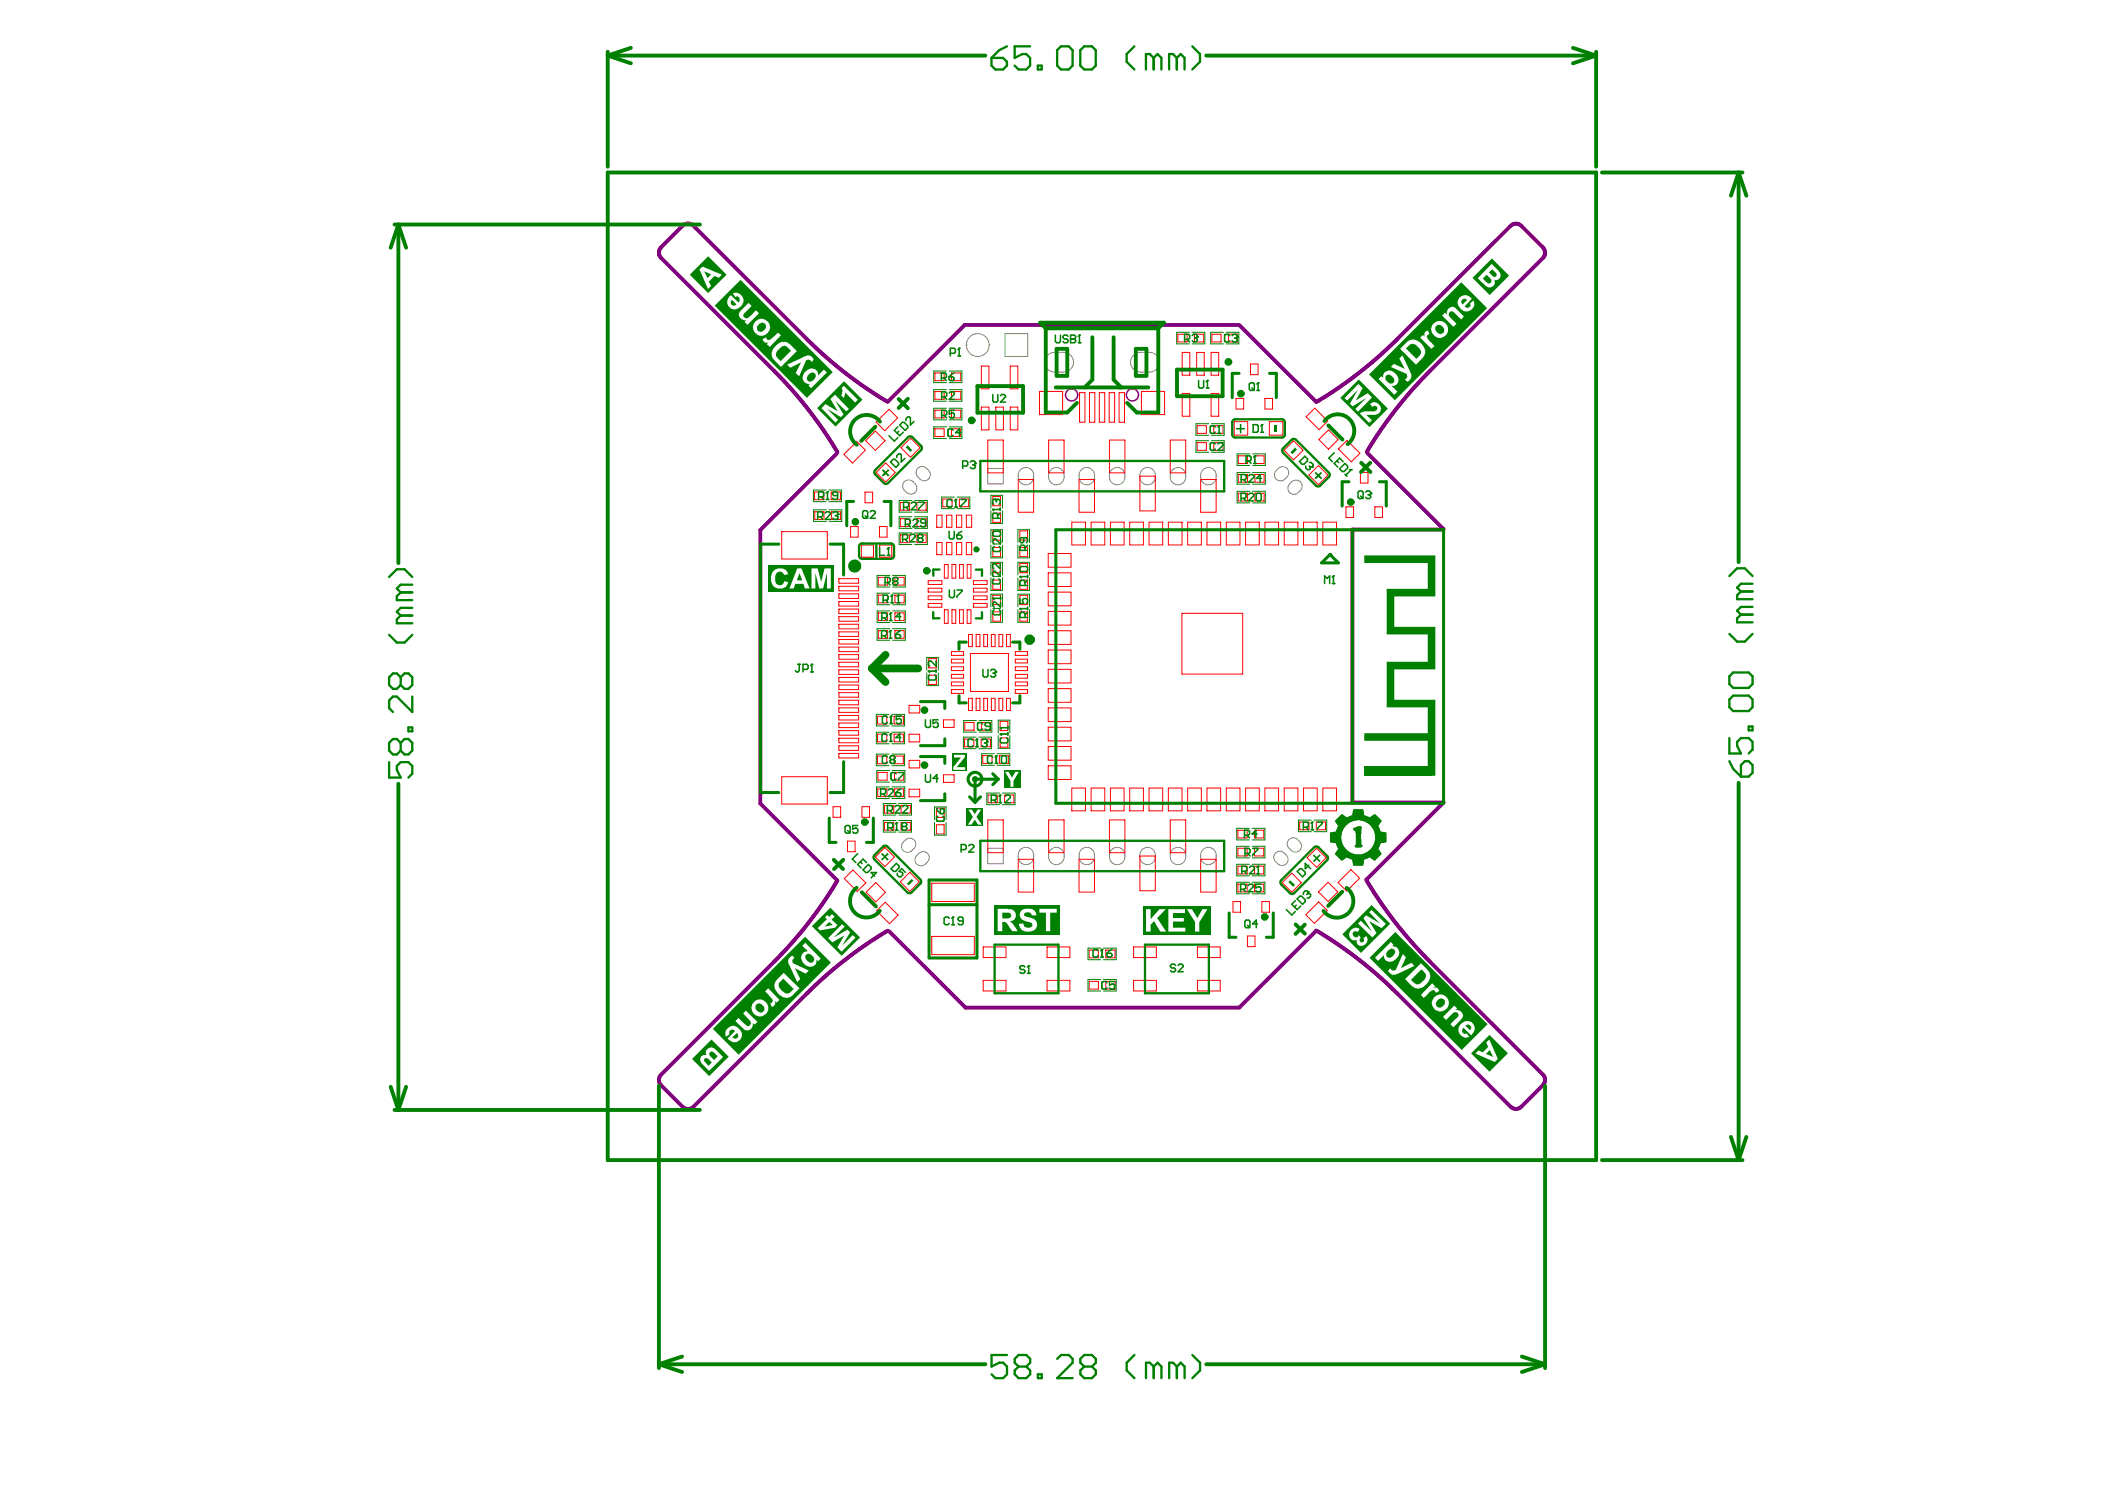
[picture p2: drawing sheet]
<svg xmlns="http://www.w3.org/2000/svg" width="297mm" height="210mm" viewBox="0 0 297 210" stroke-linecap="round" stroke-linejoin="round" font-family="sans-serif">
<g fill="none" stroke="#808080" stroke-width=".14">
<path d="M136.4 48.7a1.61 1.61 0 0 0 1.6 1.6 1.61 1.61 0 0 0 1.6-1.6M136.4 48.7a1.61 1.61 0 0 1 1.6-1.6 1.61 1.61 0 0 1 1.6 1.6M136.4 48.7h.1M139.6 48.7h.1M141.8 47.1h3.2v3.2h-3.2zM147.7 50.3l.3-.3a3.4 3.4 0 0 1 2.9 0 1.39 1.39 0 0 1 .5 1.5 1.39 1.39 0 0 1-1.3 1h-1.3a1.39 1.39 0 0 1-1.2-.8 1.39 1.39 0 0 1 .1-1.4zM159.8 50.3l.3-.3a3.4 3.4 0 0 1 2.9 0 1.39 1.39 0 0 1 .5 1.5 1.39 1.39 0 0 1-1.3 1h-1.3a1.39 1.39 0 0 1-1.2-.8 1.39 1.39 0 0 1 .1-1.4zM127.6 67.9a1.08 1.08 0 0 1 1.7 .6 .86 .86 0 0 1-.3 1.1 .86 .86 0 0 1-1.1-.1 .99 .99 0 0 1-.3-1.6zM129.5 66.1a1.08 1.08 0 0 1 1.7 .5 .86 .86 0 0 1-.3 1.1 .86 .86 0 0 1-1.1-.1 .99 .99 0 0 1-.3-1.5zM139.4 66.1h2.2v2.2h-2.2zM143.9 66.4a1.11 1.11 0 0 1 1.3-.4 1.11 1.11 0 0 1 .7 1.3 1.11 1.11 0 0 1-1.3 1.1 1.11 1.11 0 0 1-.9-1.4zM148.2 66.4a1.11 1.11 0 0 1 1.3-.4 1.11 1.11 0 0 1 .7 1.3 1.11 1.11 0 0 1-1.3 1.1 1.11 1.11 0 0 1-.9-1.4z"/>
<path d="M152.5 66.4a1.11 1.11 0 0 1 1.3-.4 1.11 1.11 0 0 1 .6 1.3 1.11 1.11 0 0 1-1.2 1.1 1.11 1.11 0 0 1-.9-1.4zM156.8 66.4a1.11 1.11 0 0 1 1.3-.4 1.11 1.11 0 0 1 .6 1.3 1.11 1.11 0 0 1-1.2 1.1 1.11 1.11 0 0 1-.9-1.4zM161.1 66.4a1.11 1.11 0 0 1 1.3-.4 1.11 1.11 0 0 1 .6 1.3 1.11 1.11 0 0 1-1.2 1.1 1.11 1.11 0 0 1-1-1.4zM165.3 66.4a1.11 1.11 0 0 1 1.4-.4 1.11 1.11 0 0 1 .6 1.3 1.11 1.11 0 0 1-1.2 1.1 1.11 1.11 0 0 1-1-1.4zM169.6 66.4a1.11 1.11 0 0 1 1.4-.4 1.11 1.11 0 0 1 .6 1.3 1.11 1.11 0 0 1-1.2 1.1 1.11 1.11 0 0 1-1-1.4zM180.1 66.4a.92 .92 0 0 1 1-.6 .92 .92 0 0 1 .8 .9 1.26 1.26 0 0 1-1.5 1.1 .86 .86 0 0 1-.3-1.4zM182 68.3a.92 .92 0 0 1 1-.6 .92 .92 0 0 1 .7 .9 1.26 1.26 0 0 1-1.4 1.1 .86 .86 0 0 1-.3-1.4zM190.9 74.8h12.8v38.4h-12.8zM127.8 118.5a.86 .86 0 0 1 1.2 0 .86 .86 0 0 1 0 1.2 .92 .92 0 0 1-1 .5 .92 .92 0 0 1-.8-.8l.1-.3zM139.4 119.7h2.2v2.1h-2.2zM143.9 120a1.11 1.11 0 0 1 1.3-.4 1.11 1.11 0 0 1 .7 1.3 1.11 1.11 0 0 1-1.3 1.1 1.11 1.11 0 0 1-.9-1.4zM148.2 120a1.11 1.11 0 0 1 1.3-.4 1.11 1.11 0 0 1 .7 1.3 1.11 1.11 0 0 1-1.3 1.1 1.11 1.11 0 0 1-.9-1.4z"/>
<path d="M152.5 120a1.11 1.11 0 0 1 1.3-.4 1.11 1.11 0 0 1 .6 1.3 1.11 1.11 0 0 1-1.2 1.1 1.11 1.11 0 0 1-.9-1.4zM156.8 120a1.11 1.11 0 0 1 1.3-.4 1.11 1.11 0 0 1 .6 1.3 1.11 1.11 0 0 1-1.2 1.1 1.11 1.11 0 0 1-.9-1.4zM161.1 120a1.11 1.11 0 0 1 1.3-.4 1.11 1.11 0 0 1 .6 1.3 1.11 1.11 0 0 1-1.2 1.1 1.11 1.11 0 0 1-1-1.4zM165.3 120a1.11 1.11 0 0 1 1.4-.4 1.11 1.11 0 0 1 .6 1.3 1.11 1.11 0 0 1-1.2 1.1 1.11 1.11 0 0 1-1-1.4zM169.6 120a1.11 1.11 0 0 1 1.4-.4 1.11 1.11 0 0 1 .6 1.3 1.11 1.11 0 0 1-1.2 1.1 1.11 1.11 0 0 1-1-1.4zM181.9 118.4a1.08 1.08 0 0 1 1.7 .6 .86 .86 0 0 1-.3 1.1 .86 .86 0 0 1-1.1-.2 .99 .99 0 0 1-.3-1.5zM129.4 120.7a.92 .92 0 0 1 1-.6 .92 .92 0 0 1 .7 .9 1.26 1.26 0 0 1-1.5 1.1 .86 .86 0 0 1-.2-1.4zM180 120.3a1.08 1.08 0 0 1 1.7 .6 .86 .86 0 0 1-.3 1.1 .86 .86 0 0 1-1.1-.2 .99 .99 0 0 1-.3-1.5z"/>
</g>
<g fill="none" stroke="#f00" stroke-width=".14">
<path d="M123.6 59.6l1.9-1.9 1.2 1.2-1.8 1.9zM131.9 57.9h1.3v1.1h-1.3zM131.9 55.2h1.3v1.1h-1.3zM131.9 52.6h1.3v1.1h-1.3zM134.3 57.9h1.3v1.1h-1.3zM134.3 55.2h1.3v1.1h-1.3zM134.3 52.6h1.3v1.1h-1.3zM138.5 57.4h1.1v3.2h-1.1zM138.5 51.6h1.1v3.3h-1.1zM140.5 57.4h1.1v3.2h-1.1zM142.6 57.4h1v3.2h-1zM142.6 51.6h1v3.3h-1z"/>
<path d="M146.7 55.2h3.2v3.3h-3.2zM152.3 55.4h.8v4.2h-.8zM153.7 55.4h.8v4.2h-.8zM155.1 55.4h.8v4.2h-.8zM156.5 55.4h.8v4.2h-.8zM157.9 55.4h.8v4.2h-.8zM161.1 55.2h3.2v3.3h-3.2zM166.2 47.1h1.3v1.1h-1.3zM166.8 55.5h1.1v3.2h-1.1zM166.8 49.7h1.1v3.2h-1.1zM168.5 47.1h1.4v1.1h-1.4zM168.9 49.7h1v3.2h-1z"/>
<path d="M170.9 55.5h1.1v3.2h-1.1zM170.9 49.7h1.1v3.2h-1.1zM171 47.1h1.3v1.1h-1.3zM173.3 47.1h1.4v1.1h-1.4zM174.2 59.5h1.9v1.9h-1.9zM174.4 56.2h1.1v1.5h-1.1zM176.5 51.4h1v1.5h-1zM178.5 56.2h1.1v1.5h-1.1zM179.1 59.5h1.9v1.9h-1.9zM184.3 58.8l1.2-1.2 1.8 1.8-1.2 1.2zM110.3 75h6.4v3.9h-6.4zM114.9 69.4h1.4v1.1h-1.4z"/>
<path d="M115 72.2h1.3v1.1h-1.3zM117.3 69.4h1.3v1.1h-1.3zM117.3 72.2h1.3v1.1h-1.3zM119.1 64.1l1.8-1.8 1.2 1.2-1.8 1.8zM120 74.3h1.1v1.5h-1.1zM121.5 76.9h1.8v1.7h-1.8zM122.1 69.4h1v1.5h-1zM122.2 62.2l1.3-1.4 1.4 1.4-1.4 1.3zM123.6 66.7l1.4-1.4 1.3 1.4-1.3 1.3zM124.1 74.3h1.1v1.5h-1.1zM124.1 76.9h1.7v1.7h-1.7zM127 75.5h1.4v1h-1.4z"/>
<path d="M127 70.9h1.4v1.1h-1.4zM127 73.2h1.4v1.1h-1.4zM127.1 63.2l1.4-1.4 1.3 1.4-1.3 1.3zM129.4 75.5h1.3v1h-1.3zM129.4 70.9h1.3v1.1h-1.3zM129.4 73.2h1.3v1.1h-1.3zM131.9 60.5h1.3v1.1h-1.3zM132.2 72.7h.7v1.7h-.7zM132.2 76.5h.7v1.7h-.7zM133 70.4h1.3v1.1h-1.3zM133.3 79.6h.5v2h-.5zM133.6 72.7h.7v1.7h-.7z"/>
<path d="M133.6 76.5h.7v1.7h-.7zM134.3 60.5h1.3v1.1h-1.3zM134.3 79.6h.6v2h-.6zM135 72.7h.7v1.7h-.7zM135 76.5h.7v1.7h-.7zM135.4 70.4h1.3v1.1h-1.3zM135.4 79.6h.5v2h-.5zM136.4 72.7h.7v1.7h-.7zM136.4 76.5h.7v1.7h-.7zM136.5 79.6h.5v2h-.5zM139.4 62.1h2.2v4.6h-2.2zM140.1 79.5h1.1v1.3h-1.1z"/>
<path d="M140.1 77.2h1.1v1.3h-1.1zM140.1 74.9h1.1v1.3h-1.1zM140.1 72.4h1.1v1.3h-1.1zM140.1 70h1.1v1.3h-1.1zM143.7 67.6h2.2v4.7h-2.2zM143.9 79.5h1.1v1.3h-1.1zM143.9 77.2h1.1v1.3h-1.1zM143.9 74.9h1.1v1.3h-1.1zM147.9 78.1h3.2v1.9h-3.2zM148 62.1h2.2v4.6h-2.2zM151.2 73.7h2v3.2h-2zM152.3 67.6h2.1v4.7h-2.1z"/>
<path d="M154 73.7h1.9v3.2h-1.9zM156.6 62.1h2.1v4.6h-2.1zM156.7 73.7h1.9v3.2h-1.9zM159.4 73.7h1.9v3.2h-1.9zM160.8 67.2h2.2v4.9h-2.2zM162.1 73.7h2v3.2h-2zM164.9 73.7h1.9v3.2h-1.9zM165.1 62.1h2.2v4.6h-2.2zM167.6 73.7h1.9v3.2h-1.9zM168.9 62.4h1.3v1.1h-1.3zM168.9 60h1.3v1.1h-1.3zM169.4 67.6h2.2v4.7h-2.2z"/>
<path d="M170.3 73.7h1.9v3.2h-1.9zM171.3 62.4h1.3v1.1h-1.3zM171.3 60h1.3v1.1h-1.3zM173 73.7h2v3.2h-2zM174.7 66.9h1.3v1.1h-1.3zM174.7 64.3h1.3v1.1h-1.3zM174.7 69.6h1.3v1.1h-1.3zM175.8 73.7h1.9v3.2h-1.9zM177.1 66.9h1.3v1.1h-1.3zM177.1 64.3h1.3v1.1h-1.3zM177.1 69.6h1.3v1.1h-1.3zM178.5 73.7h1.9v3.2h-1.9z"/>
<path d="M181.2 63.5l1.3-1.3 1.4 1.3-1.4 1.4zM181.2 73.7h1.9v3.2h-1.9zM183.9 73.7h2v3.2h-2zM184.7 67l1.3-1.3 1.4 1.3-1.4 1.4zM186.1 62l1.4-1.4 1.3 1.4-1.3 1.4zM186.7 73.7h1.9v3.2h-1.9zM188.9 63.3l1.2-1.2 1.8 1.8-1.2 1.3zM189.9 71.5h1.1v1.5h-1.1zM192 66.6h1v1.5h-1zM194 71.5h1.1v1.5h-1.1zM118.4 98.8h2.8v.6h-2.8zM118.4 97.7h2.8v.7h-2.8z"/>
<path d="M118.4 96.6h2.8v.7h-2.8zM118.4 94.5h2.8v.6h-2.8zM118.4 93.4h2.8v.7h-2.8zM118.4 92.3h2.8v.7h-2.8zM118.4 88.1h2.8v.6h-2.8zM118.4 89.1h2.8v.7h-2.8zM118.4 90.2h2.8v.6h-2.8zM118.4 85.9h2.8v.7h-2.8zM118.4 84.8h2.8v.7h-2.8zM118.4 83.8h2.8v.6h-2.8zM118.4 81.6h2.8v.7h-2.8zM118.4 99.9h2.8v.6h-2.8z"/>
<path d="M118.4 95.6h2.8v.6h-2.8zM118.4 91.3h2.8v.6h-2.8zM118.4 87h2.8v.6h-2.8zM118.4 82.7h2.8v.6h-2.8zM123.9 89h1.3v1h-1.3zM123.9 83.9h1.3v1.1h-1.3zM123.9 81.4h1.3v1.1h-1.3zM123.9 86.5h1.3v1h-1.3zM126.3 89h1.3v1h-1.3zM126.3 83.9h1.3v1.1h-1.3zM126.3 81.4h1.3v1.1h-1.3zM126.3 86.5h1.3v1h-1.3z"/>
<path d="M128.3 99.5h1.5v1.1h-1.5zM131 84.1h1.9v.5h-1.9zM131 85.1h1.9v.6h-1.9zM131 81.9h1.9v.5h-1.9zM131 83h1.9v.5h-1.9zM131 92.9h1.1v1.3h-1.1zM131 95.2h1.1v1.4h-1.1zM133.3 86h.5v1.9h-.5zM134.3 97.3h1.7v.5h-1.7zM134.3 94.1h1.7v.5h-1.7zM134.3 93h1.7v.5h-1.7zM134.3 96.2h1.7v.5h-1.7z"/>
<path d="M134.3 91.9h1.7v.6h-1.7zM134.3 95.1h1.7v.6h-1.7zM134.3 86h.6v1.9h-.6zM135.4 86h.5v1.9h-.5zM136.5 86h.5v1.9h-.5zM136.7 98.5h.5v1.7h-.5zM136.7 89.5h.5v1.7h-.5zM136.9 92.2h5.4v5.3h-5.4zM137.4 85.1h1.9v.6h-1.9zM137.4 84.1h1.9v.5h-1.9zM137.4 81.9h1.9v.5h-1.9zM137.4 83h1.9v.5h-1.9z"/>
<path d="M137.7 98.5h.6v1.7h-.6zM137.7 89.5h.6v1.7h-.6zM138.8 98.5h.6v1.7h-.6zM138.8 89.5h.6v1.7h-.6zM139.9 98.5h.5v1.7h-.5zM139.9 89.5h.5v1.7h-.5zM140.1 84h1.1v1.3h-1.1zM140.1 86.3h1.1v1.3h-1.1zM140.1 81.8h1.1v1.3h-1.1zM141 98.5h.5v1.7h-.5zM141 89.5h.5v1.7h-.5zM142 98.5h.6v1.7h-.6z"/>
<path d="M142 89.5h.6v1.7h-.6zM143.3 97.3h1.7v.5h-1.7zM143.3 93h1.7v.5h-1.7zM143.3 94.1h1.7v.5h-1.7zM143.3 91.9h1.7v.6h-1.7zM143.3 96.2h1.7v.5h-1.7zM143.3 95.1h1.7v.6h-1.7zM143.9 84h1.1v1.3h-1.1zM143.9 86.3h1.1v1.3h-1.1zM143.9 81.8h1.1v1.3h-1.1zM147.9 97.1h3.2v2h-3.2zM147.9 89h3.2v1.9h-3.2z"/>
<path d="M147.9 83.5h3.2v2h-3.2zM147.9 80.8h3.2v1.9h-3.2zM147.9 99.9h3.2v1.9h-3.2zM147.9 94.4h3.2v1.9h-3.2zM147.9 91.7h3.2v1.9h-3.2zM147.9 86.3h3.2v1.9h-3.2zM166.8 86.5h8.6v8.6h-8.6zM110.3 109.6h6.4v3.8h-6.4zM117.6 113.8h1v1.5h-1zM118.4 106.3h2.8v.6h-2.8zM118.4 105.2h2.8v.7h-2.8zM118.4 103.1h2.8v.6h-2.8z"/>
<path d="M118.4 102h2.8v.6h-2.8zM118.4 100.9h2.8v.7h-2.8zM118.4 104.1h2.8v.7h-2.8zM119.6 118.6h1.1v1.5h-1.1zM121.6 113.8h1.1v1.5h-1.1zM123.8 106.7h1.3v1h-1.3zM123.8 101h1.3v1.1h-1.3zM123.8 103.6h1.3v1.1h-1.3zM123.9 111.3h1.3v1.1h-1.3zM123.9 109h1.3v1.1h-1.3zM124.8 116h1.3v1.1h-1.3zM124.8 113.6h1.3v1.1h-1.3z"/>
<path d="M126.2 106.7h1.3v1h-1.3zM126.2 101h1.3v1.1h-1.3zM126.2 103.6h1.3v1.1h-1.3zM126.2 111.3h1.3v1.1h-1.3zM126.2 109h1.3v1.1h-1.3zM127.2 116h1.3v1.1h-1.3zM127.2 113.6h1.3v1.1h-1.3zM128.3 111.3h1.5v1.1h-1.5zM128.3 107.3h1.5v1h-1.5zM128.3 103.6h1.5v1h-1.5zM132.1 114h1.1v1.3h-1.1zM132.1 116.3h1.1v1.3h-1.1z"/>
<path d="M133.1 101.5h1.5v1.1h-1.5zM133.1 109.3h1.5v1.1h-1.5zM136.1 104.3h1.3v1h-1.3zM136.1 101.9h1.4v1.1h-1.4zM138.5 104.3h1.3v1h-1.3zM138.5 101.9h1.3v1.1h-1.3zM138.7 106.6h1.3v1.1h-1.3zM139.4 115.7h2.2v4.6h-2.2zM139.4 112.1h1.3v1.1h-1.3zM141 106.6h1.3v1.1h-1.3zM141.1 101.8h1.1v1.3h-1.1zM141.1 104.1h1.1v1.3h-1.1z"/>
<path d="M141.8 112.1h1.3v1.1h-1.3zM147.9 105.3h3.2v1.9h-3.2zM147.9 102.6h3.2v1.9h-3.2zM147.9 108h3.2v2h-3.2zM148 115.7h2.2v4.6h-2.2zM151.2 111.2h2v3.2h-2zM154 111.2h1.9v3.2h-1.9zM156.6 115.7h2.1v4.6h-2.1zM156.7 111.2h1.9v3.2h-1.9zM159.4 111.2h1.9v3.2h-1.9zM162.1 111.2h2v3.2h-2zM164.9 111.2h1.9v3.2h-1.9z"/>
<path d="M165.1 115.7h2.2v4.6h-2.2zM167.6 111.2h1.9v3.2h-1.9zM170.3 111.2h1.9v3.2h-1.9zM173 111.2h2v3.2h-2zM174.7 119.7h1.3v1h-1.3zM174.7 117.1h1.3v1.1h-1.3zM175.8 111.2h1.9v3.2h-1.9zM177 119.7h1.3v1h-1.3zM177 117.1h1.3v1.1h-1.3zM178.5 111.2h1.9v3.2h-1.9zM181.2 111.2h1.9v3.2h-1.9zM183.4 116h1.3v1h-1.3z"/>
<path d="M183.9 111.2h2v3.2h-2zM185.7 116h1.4v1h-1.4zM186.7 111.2h1.9v3.2h-1.9zM119.1 123.9l1.3-1.2 1.8 1.8-1.2 1.3zM122.2 125.9l1.4-1.4 1.3 1.4-1.3 1.3zM123.5 120.9l1.4-1.4 1.3 1.4-1.3 1.3zM123.7 128.5l1.2-1.2 1.8 1.8-1.2 1.2zM127 124.4l1.4-1.3 1.3 1.3-1.3 1.3zM131.5 132.1h6v2.6h-6zM131.5 124.6h6v2.6h-6zM138.7 133.6h3.3v1.5h-3.3zM138.7 138.3h3.3v1.5h-3.3z"/>
<path d="M143.7 121.2h2.2v4.6h-2.2zM147.8 133.6h3.2v1.5h-3.2zM147.8 138.3h3.2v1.5h-3.2zM152.3 121.2h2.1v4.6h-2.1zM153.7 134h1.3v1.1h-1.3zM153.7 138.4h1.3v1.1h-1.3zM156 134h1.3v1.1h-1.3zM156 138.4h1.3v1.1h-1.3zM160 133.6h3.2v1.5h-3.2zM160 138.3h3.2v1.5h-3.2zM160.8 120.8h2.2v4.9h-2.2zM169 133.6h3.2v1.5h-3.2z"/>
<path d="M169 138.3h3.2v1.5h-3.2zM169.4 121.2h2.2v4.6h-2.2zM174 127.2h1.1v1.5h-1.1zM174.7 124.7h1.3v1.1h-1.3zM174.7 122.2h1.3v1.1h-1.3zM176 132h1.1v1.5h-1.1zM177 124.7h1.3v1.1h-1.3zM177 122.2h1.3v1.1h-1.3zM178.1 127.2h1v1.5h-1zM180.9 124.5l1.4-1.3 1.3 1.3-1.3 1.4zM184.3 129l1.8-1.8 1.2 1.2-1.8 1.9zM184.4 121l1.4-1.3 1.3 1.3-1.3 1.4z"/>
<path d="M186 125.8l1.4-1.3 1.4 1.3-1.4 1.4zM188.8 124.5l1.8-1.8 1.3 1.2-1.9 1.8z"/>
</g>
<path d="M125.3 56.7l-2.6-1.6-2.3-1.6-2.3-1.9-2.3-1.9-18-17.9a1.07 1.07 0 0 0-1.5 0l-3 3.1a1.07 1.07 0 0 0 0 1.5l17.9 17.9 1.9 2.3 1.7 2.2 1.9 2.6 1.5 2.4M174.7 45.8h-38.6l-10.8 10.8M174.9 45.8l10.8 10.8M185.7 56.7l2.6-1.6 2.4-1.7 4.3-3.5 18.2-18a1.07 1.07 0 0 1 1.5 0l3 3a1.07 1.07 0 0 1 0 1.5l-17.8 17.9-2 2.2-1.7 2.2-1.8 2.7-1.5 2.3M118.1 64l-10.8 10.8v38.5l10.8 10.8M192.9 63.9l10.8 10.7-12.9 .1v38.5h12.9l-10.8 10.8M118.2 124.2l-1.6 2.5-1.8 2.5-1.8 2.3-1.8 2.2-17.9 17.9a1.07 1.07 0 0 0 0 1.5l3 3a1.07 1.07 0 0 0 1.5 0l18-17.8 2.3-2 2.3-1.8 2.7-1.8 2.2-1.4M125.5 131.4l10.8 10.7h38.6l10.8-10.7M192.8 124.1l1.6 2.5 1.7 2.5 1.8 2.3 2 2.3 17.8 17.9a1.07 1.07 0 0 1 0 1.5l-3 3a1.07 1.07 0 0 1-1.5 0l-18-17.8-2.3-2-2.2-1.7-2.2-1.6-2.8-1.7" fill="none" stroke="#800080" stroke-width=".55"/>
<g fill="none" stroke="#800080" stroke-width=".21">
<circle cx="151.2" cy="55.7" r=".86"/>
<circle cx="159.8" cy="55.7" r=".86"/>
</g>
<g fill="#008000">
<path d="M192.5 108.1h9.5v1.3h-9.5z"/>
<path d="M192.5 78.4h10v5.7h-5.7v4.3h5.7v6h-5.7v4.3h5.7v10.7h-1v-4.9h-9v-1.1h9v-3.6h-5.8v-6.4h5.8v-3.9h-5.8v-6.4h5.8v-3.7h-9z"/>
</g>
<path d="M190.9 74.8h12.8v38.4h-12.8z" fill="none" stroke="#808080" stroke-width=".14"/>
<path d="M89 6.8l-3.2 1M56.2 31.7l1.1 3.2M146.8 45.5l.8 .8M154.1 53.6l-1 1.1M157.1 53.6l1.1 1.1h-.2M160.3 53h1.5M160.3 49.2h1.5M160.4 58.2h3M57.3 153.3l-1.1 3.3" fill="none" stroke="#008000" stroke-width=".55"/>
<g fill="none" stroke="#008000" stroke-width=".14">
<path d="M131.8 55v1.6M131.8 57.6v1.6M133.9 57.6h1.8v1.6h-1.8M133.9 55h1.8v1.6h-1.8M133.9 54h1.8M133.9 52.3h1.8M166 48.5h1.8M166 46.9h1.8M168.8 59.8h1.8M173 48.5h1.8M173 46.9h1.8M114.8 71.9v1.7"/>
<path d="M117 70.8h1.8M117 69.1h1.8M117 71.9h1.8v1.7h-1.8M126.9 74.5h1.8M126.9 72.9h1.8M128.7 75.2h-1.8v1.6h1.8M128.7 70.6h-1.8v1.6h1.8M130.9 70.6v1.6M130.9 75.2v1.6M132.9 70.1v1.7M133.9 61.8h1.8M133.9 60.2h1.8"/>
<path d="M134.8 70.4v1.1M135.1 70.1h1.8v1.7h-1.8M139.8 72.1v1.8h1.7v-1.8M139.8 76.5v-1.8h1.7v1.8M139.8 76.9v1.8h1.7v-1.8M139.8 69.9h1.7M140.1 76.7h1.1M143.6 76.5v-1.8h1.7v1.8M143.6 76.9v1.8h1.7v-1.8M168.8 61.4h1.8M170.6 62.2h-1.8v1.6h1.8M170.8 60v1.1"/>
<path d="M170.8 62.4v1.1M172.7 62.2v1.6M174.6 70.9h1.8M174.6 69.3h1.8M174.6 64h1.8M176.4 66.7h-1.8v1.6h1.8M178.5 66.7v1.6M123.8 81.2v1.6M123.8 83.7v1.6M123.8 88.7v1.6M126 87.8h1.8M126 88.7h1.8v1.6h-1.8"/>
<path d="M126 81.2h1.8v1.6h-1.8M126 83.7h1.8v1.6h-1.8M126 86.2h1.8M130.8 96.7h1.6M130.8 94.5v-1.8h1.6v1.8M131 94.7h1.1M139.8 87.8h1.7M139.8 83.3h1.7M139.8 85.6v-1.8h1.7v1.8M139.8 81.1v-1.8h1.7v1.8M140.1 85.8h1.1M140.1 81.3h1.1"/>
<path d="M143.6 87.8h1.7M143.6 83.3h1.7M143.6 85.6v-1.8h1.7v1.8M143.6 81.1v-1.8h1.7v1.8M123.7 100.8v1.6M123.7 106.4v1.6M123.7 111v1.6M125.7 101v1.1M125.7 103.6v1.1M125.7 106.7v1M125.8 106.4h1.8v1.6h-1.8M125.8 100.8h1.8v1.6h-1.8"/>
<path d="M125.8 103.3h1.8M125.9 111h1.8v1.6h-1.8M125.9 110.3h1.8M125.9 108.7h1.8M126.8 115h1.8M126.8 115.7h1.8v1.7h-1.8M126.8 113.3h1.8M131.9 113.8v1.8M131.9 116v1.8M132.1 115.9h1.1M133.5 113.8v1.8M133.5 116v1.8"/>
<path d="M136 101.6v1.7M137.9 101.9v1.1M138.1 105.6h1.8M138.1 104h1.8M138.2 101.6h1.8v1.7h-1.8M140.3 106.3h-1.8v1.7h1.8M140.5 106.6v1.1M140.9 101.6v1.8M141 111.9h-1.7v1.6h1.7M142.5 101.6v1.8M142.5 106.3v1.7M143.2 111.9v1.6"/>
<path d="M174.5 118.5h1.8M174.5 116.8h1.8M176.3 119.4h-1.8v1.6h1.8M178.5 119.4v1.6M185 115.7h-1.8v1.6h1.8M187.2 115.7v1.6M187.7 118.7h1.6M187.7 118.6h1.6M187.7 118.5h1.6M187.7 118.4h1.5M187.7 118.3h1.5M187.7 118.2h1.5"/>
<path d="M187.7 118.1h1.5M187.7 118h1.5M187.7 117.9h1.5M187.7 117.8h1.6M187.7 117.7h1.6M187.7 117.6h1.6M187.7 117.5h1.6M187.8 118.8h1.5M187.9 117.4h1.4M188.1 118.8h1.2M188.3 117.4h1M188.4 118.9h.9"/>
<path d="M188.5 117.3h.9M188.6 119.1h.8M188.6 119h.8M188.6 117.3h.8M188.6 117.2h.8M188.7 119.3h.8M188.7 119.2h.8M188.7 119.2h.7M188.7 117.1h.7M188.7 117h.8M188.7 119.4h.9M188.7 116.9h.8"/>
<path d="M188.8 116.8h.8M188.8 119.9h1.2M188.8 119.5h.8M188.8 119.4h.8M188.8 116.7h.8M188.8 116.3h1.2M188.8 119.6h.9M188.8 116.7h.9M188.8 116.6h.9M188.8 116.4h1.1M188.9 119.8h1M188.9 119.7h.9"/>
<path d="M188.9 119.7h.8M188.9 116.6h.9M188.9 116.5h.9M188.9 116.4h1M188.9 115.4h1.1M188.9 115.3h1.1M189 115.3h.9M189 115.2h.8M189.1 115.1h.6M189.1 115.1h.5M189.2 115h.4M189.3 115h.2"/>
<path d="M189.3 114.9h.1M155.5 138.4v1.1M155.5 134v1.1M155.7 139.8h1.8M155.7 138.2h1.8M155.7 133.7h1.8M174.5 123.6h1.8M174.5 121.9h1.8M176.3 124.5h-1.8v1.6h1.8M178.5 124.5v1.6M188.9 120.9h1.1M188.9 121h1"/>
<path d="M189 121h.9M189 121.1h.7M189.1 121.1h.6M189.1 121.2h.5M189.2 121.2h.3M189.3 121.3h.2M189.3 121.3h.1"/>
</g>
<g fill="none" stroke="#008000" stroke-width=".43">
<path d="M117.1 76.8h1.9M119.5 70.7v3.5M125.7 70.7v3.5M186.5 79.4h2.4M135.3 98.1v1.1h1M136.3 90.6h-1v1M142.9 90.6h1v1M143.9 98.1v1.1h-1M117 118.8h1M117.1 111.8h1.9M122.3 118.8h.9M173.4 132.2h1"/>
<path d="M178.7 132.2h1"/>
</g>
<path d="M121.2 77.1v1.3M123.7 76.9v1.7M126.2 77.1v1.3M131.7 86.3v.9h.9M132.6 80.3h-.9v.9M138.6 80.4v.8M138.6 86.4v.8M186 119.5l1.3 1.2" fill="none" stroke="#008000" stroke-width=".33"/>
<path d="M140.9 109.9l-.8 .8" fill="none" stroke="#008000" stroke-width=".44"/>
<circle cx="187.7" cy="78.2" r=".21" fill="#008000"/>
<g fill="none" stroke="#008000" stroke-width=".33">
<path d="M173.9 59.6v1.7M174.3 59.1h6.6M181.3 59.6v1.7M121.7 76.7h4M121.7 78.8h4M123.5 66.9l1.2 1.2M128.2 61.7l-4.7 4.6M128.7 61.7l1.3 1.2M130 63.5l-4.7 4.6M138.3 65h34.4v4.3h-34.4zM174.3 61.7h6.6M181 63.8l4.7 4.7"/>
<path d="M182.3 62l-1.3 1.3M182.9 62l4.6 4.7M187.5 67.3l-1.2 1.2M137.7 87.2h.9M137.7 80.4h.9M124.6 119.4l-1.2 1.2M125.2 119.4l4.7 4.7M138.3 118.6h34.4v4.3h-34.4zM185.5 119.5l-4.7 4.7M123.4 121.2l4.6 4.7M129.9 124.7l-1.3 1.2M180.8 124.8l1.2 1.2"/>
<path d="M187.3 121.3l-4.7 4.7"/>
</g>
<g fill="none" stroke="#008000" stroke-width=".14">
<path d="M131.8 57.6h1.8M131.8 59.2h1.8M131.8 55h1.8M131.8 56.6h1.8M133.6 52.3h-1.8v1.7h1.8M135.7 52.3v1.7M166 46.9v1.6M168.2 46.9h1.8v1.6h-1.8M168.8 59.8v1.6M170.9 59.8h1.8v1.6h-1.8M172.6 46.9h-1.8v1.6h1.8M172.8 47.1v1.1"/>
<path d="M174.8 46.9v1.6M114.8 71.9h1.8M114.8 73.6h1.8M116.6 69.1h-1.8v1.7h1.8M118.8 69.1v1.7M126.9 72.9v1.6M129.1 72.9h1.8v1.6h-1.8M129.1 75.2h1.8M129.1 76.8h1.8M129.1 72.2h1.8M129.1 70.6h1.8M132.9 70.1h1.8"/>
<path d="M132.9 71.8h1.8M133.6 60.2h-1.8v1.6h1.8M133.8 60.5v1.1M135.7 60.2v1.6M139.8 69.9v1.8M141.5 69.9v1.8M170.9 62.2h1.8M170.9 63.8h1.8M174.6 64v1.7h1.8M174.6 69.3v1.6M176.7 64h1.8v1.7h-1.8M176.7 69.3h1.8v1.6h-1.8"/>
<path d="M176.7 66.7h1.8M176.7 68.3h1.8M123.8 88.7h1.8M123.8 90.3h1.8M123.8 83.7h1.8M123.8 85.3h1.8M123.8 81.2h1.8M123.8 82.8h1.8M125.6 86.2h-1.8v1.6h1.8M127.8 86.2v1.6M130.8 94.9v1.8M132.4 94.9v1.8"/>
<path d="M139.8 81.5v1.8M139.8 86v1.8M141.5 81.5v1.8M141.5 86v1.8M143.6 81.5v1.8M143.6 86v1.8M145.3 81.5v1.8M145.3 86v1.8M123.7 106.4h1.8M123.7 108h1.8M123.7 100.8h1.8M123.7 102.4h1.8"/>
<path d="M123.7 111h1.8M123.7 112.6h1.8M125.5 103.3h-1.8v1.6h1.8M125.5 108.7h-1.8v1.6h1.8M125.7 109v1.1M126.4 115.7h-1.8v1.7h1.8M126.4 113.3h-1.8v1.7h1.8M127.6 103.3v1.6h-1.8M127.7 108.7v1.6M128.6 113.3v1.7M131.9 117.8h1.6M131.9 113.8h1.6"/>
<path d="M136 101.6h1.8M136 103.3h1.8M137.7 104h-1.8v1.6h1.8M138 104.3v1M139.9 104v1.6M140.7 106.3h1.8M140.7 108h1.8M140.9 103.8v1.8h1.6v-1.8M140.9 101.6h1.6M141.1 103.5h1.1M141.4 111.9h1.8M141.4 113.5h1.8"/>
<path d="M174.5 116.8v1.7M176.7 119.4h1.8M176.7 116.8h1.8v1.7h-1.8M185.4 117.3h1.8M185.4 115.7h1.8M187.7 118h1.5M188.4 115.9h2.4M188.4 115.8h2.5M188.5 115.7h2.6M188.5 116h2M188.5 115.9h2.1M188.5 115.7h2.9"/>
<path d="M188.5 116h1.9M188.6 116.1h1.7M188.6 115.6h6.2M188.7 116.2h1.5M188.7 116.1h1.5M188.7 115.6h6M188.7 120h1.4M188.7 116.2h1.4M188.7 115.5h6M188.8 116.3h1.3M188.8 115.5h5.8M188.8 115.4h5.7"/>
<path d="M190.1 115.4h3.1M190.2 115.3h3M190.3 115.3h2.8M190.4 115.2h2.5M190.5 115.1h2.3M190.7 115.1h1.9M190.8 115h1.7M190.9 115h1.6M190.9 114.9h1.5M190.9 114.8h1.5M190.9 114.7h1.5M190.9 114.6h1.5"/>
<path d="M190.9 114.5h1.5M190.9 114.4h1.5M191 117h1M191 116.9h1M191 116.9h1.1M191 114.4h1.4M191 114.3h1.3M191 114.2h1.3M191.1 117h.9M191.1 116.8h1M191.1 117.1h.9M191.2 117.2h.8"/>
<path d="M191.2 119.4h1M191.2 119.3h1M191.2 116.8h.9M191.3 119.4h.8M191.3 119.3h.9M191.3 117.2h.7M191.3 119.5h.7M191.3 119.2h.8M191.3 117.5h.7M191.3 117.4h.7M191.3 117.3h.7M191.4 119.2h.7"/>
<path d="M191.4 119.1h.6M191.4 119h.6M191.4 118.9h.6M191.4 118.8h.6M191.4 118.7h.6M191.4 118.6h.6M191.4 118.5h.6M191.4 118.4h.6M191.4 118.3h.6M191.4 118.2h.6M191.4 118.1h.6M191.4 118h.6"/>
<path d="M191.4 117.9h.6M191.4 117.8h.6M191.4 117.7h.6M191.4 117.6h.6M191.4 117.5h.6M191.4 116.7h.7M191.5 116.7h.6M191.7 116.6h.3M191.9 115.7h2.9M192.2 115.7h2.7M192.4 115.8h2.5M192.6 115.9h2.3"/>
<path d="M192.7 115.9h2.1M192.8 116h2M192.9 116h1.9M193 116.1h1.7M193.1 116.1h1.6M193.1 116.2h1.6M193.2 120h1.4M193.2 116.2h1.4M193.3 116.3h1.3M193.3 115.4h1.2M193.3 119.9h1.2M193.3 116.3h1.2"/>
<path d="M193.4 115.3h1M193.4 119.9h1.1M193.4 116.4h1.1M193.5 115.3h.9M193.5 119.8h1M193.5 116.4h.9M193.5 115.2h.8M193.5 119.8h.9M193.5 119.7h.9M193.5 116.5h.9M193.6 116.6h.9M193.6 119.7h.9"/>
<path d="M193.6 116.6h.8M193.6 116.7h.9M193.6 115.1h.7M193.6 119.6h.9M193.7 119.5h.8M193.7 116.7h.8M193.7 115.1h.5M193.7 119.6h.8M193.7 119.4h.9M193.7 116.8h.9M193.7 116.8h.8M193.8 119.4h.8"/>
<path d="M193.8 119.3h.8M193.8 116.9h.8M193.8 115h.4M193.8 119.3h.9M193.8 119.2h.9M193.8 117h.9M193.8 116.9h.9M193.8 115h.3M193.9 119.2h.8M193.9 119.1h.8M193.9 117.1h.8M193.9 117h.8"/>
<path d="M193.9 119h.9M193.9 117.3h.9M193.9 117.2h.8M193.9 114.9h.2M194 119h.8M194 118.9h.9M194 118.8h1.3M194 118.8h1.5M194 117.4h1.4M194 117.4h1M194 117.3h.8M194.1 118.7h1.5"/>
<path d="M194.1 118.6h1.5M194.1 117.7h1.5M194.1 117.6h1.5M194.1 117.5h1.5M194.1 118.5h1.5M194.1 118.4h1.5M194.1 118.3h1.5M194.1 118.2h1.5M194.1 118.1h1.5M194.1 118h1.5M194.1 117.9h1.5M194.1 117.8h1.5"/>
<path d="M155.3 133.7h-1.8v1.7h1.8M155.3 138.2h-1.8v1.6h1.8M157.5 133.7v1.7h-1.8M157.5 138.2v1.6M174.5 121.9v1.7M176.7 121.9h1.8v1.7h-1.8M176.7 124.5h1.8M176.7 126.1h1.8M176.7 121h1.8M188.4 120.5h2.6M188.4 120.4h2.4M188.5 120.5h2.7"/>
<path d="M188.5 120.4h2.2M188.5 120.3h2.1M188.5 120.3h2M188.5 120.6h6.3M188.6 120.2h1.7M188.6 120.6h6.1M188.7 120.1h1.5M188.7 120.7h6M188.7 120.8h5.9M188.8 120.8h5.7M188.8 120.9h5.7M190.1 120.9h3.1"/>
<path d="M190.2 121h2.9M190.3 121h2.7M190.5 121.1h2.4M190.6 121.1h2.1M190.7 121.2h1.9M190.9 121.5h1.5M190.9 121.4h1.5M190.9 121.3h1.5M190.9 121.2h1.6M190.9 121.8h1.5M190.9 121.7h1.5M190.9 121.6h1.5"/>
<path d="M191 122.1h1.3M191 122h1.3M191 121.9h1.3M191 121.9h1.4M191 121.8h1.4M192.1 120.5h2.7M192.4 120.5h2.5M192.5 120.4h2.4M192.6 120.4h2.3M192.7 120.3h2.1M192.9 120.3h1.9M193 120.2h1.8"/>
<path d="M193.1 120.2h1.6M193.1 120.1h1.6M193.2 120h1.5M193.3 120.9h1.1M193.4 121h1M193.5 121h.8M193.6 121.1h.7M193.6 121.1h.6M193.7 121.2h.5M193.8 121.2h.3M193.9 121.3h.2M193.9 121.3h.1"/>
</g>
<g fill="none" stroke="#008000" stroke-width=".43">
<path d="M174.8 52.7h-.9v3.4M179.1 52.7h1v3.4M109.9 76.8h-2.6v35h2.6M119 76.8v4.3M119.5 70.7h1M124.7 70.7h1M149 74.7h54.7v38.6h-54.7zM186.5 79.4l1.2-1.2 1.2 1.2M190.4 68h-1v3.4M190.8 74.7v38.6M194.7 68h.9v3.4M129.9 99h3.4v.9"/>
<path d="M117 115.4v3.4M119 107.4v4.4M123.2 115.4v3.4M129.9 106.7h3.4v1M133.3 112v.9h-3.4M133.3 104.2v1h-3.4M131.1 124.1h6.8v11h-6.8zM131.1 127.6h6.8M173.4 128.8v3.4M179.7 128.8v3.4"/>
</g>
<g fill="none" stroke="#008000" stroke-width=".55">
<path d="M85.8 7.3v16.2M139 7.8h-53.2l3.2 1.1M170.2 7.8h55M222 6.8l3.2 1M225.2 7.3v16.2M225.2 7.8l-3.2 1.1M55.1 34.9l1.1-3.2v47.7M55.7 31.7h43.1M85.8 24.3h139.4v139.3h-139.4zM226.1 24.3h19.8M245.3 24.3l1.1 3.3M245.3 24.3l-1 3.3"/>
<path d="M245.3 24.3v55M126.8 56.3l1.3 1.3M128.1 56.3l-1.3 1.3M137.9 54.5h6.5v3.7h-6.5zM146.8 45.5h17.4l-.8 .8M149 54.7h13M149.1 49.2h1.5v3.8h-1.5zM154.1 47.6v6M157.1 47.6v6M159.1 56.8l1.3 1.4M160.3 49.2v3.8M161.8 49.2v3.8"/>
<path d="M163.4 46.3h-15.8v11.9h3l1.4-1.4M163.4 46.3v11.9M166.1 52.1h6.4v3.8h-6.4zM123.5 60.2l-2 2M187.4 60l2 2M192.1 65.3l1.3 1.3M193.4 65.3l-1.3 1.3M56.2 110.6v46l-1.1-3.3M245.3 110.4v53.2M117.7 121.3l1.3 1.3M119 121.3l-1.3 1.3M121.6 125.9l2 2"/>
<path d="M182.8 130.4l1.3 1.3M184.1 130.4l-1.3 1.3M189.4 125.8l-2 2M55.7 156.6h43.1M93 153.1v39.9M218 153.2v39.8M226.1 163.6h19.8M244.3 160.4l1 3.2M246.4 160.4l-1.1 3.2M93 192.4l3.2 1.1M93 192.4h46M96.2 191.4l-3.2 1"/>
<path d="M170.2 192.4h47.8M214.8 191.4l3.2 1M218 192.4l-3.2 1.1"/>
</g>
<path d="M136.8 112.4l.8 .8M138.4 112.4l-.8 .8M140.1 109.1l.8 .8h-3.3v3.3" fill="none" stroke="#008000" stroke-width=".44"/>
<path d="M140.3 133.3h9.1v6.8h-9.1zM161.6 133.3h9v6.8h-9z" fill="none" stroke="#008000" stroke-width=".32"/>
<path d="M123 94.3h6.6M123 94.3l2 1.9M125 92.4l-2 1.9" fill="none" stroke="#008000" stroke-width="1.1"/>
<path d="M121.7 72.2l.2-.2h.4l.1 .2v.7l-.1 .2h-.4l-.2-.2zM122.1 72.8l.3 .3M122.8 72.2l.2-.2h.3l.2 .2v.2l-.7 .7h.7M112.6 93.7h.4M112.8 93.7v.9l-.2 .2h-.2l-.2-.2M113.3 94.4h.6l.1-.2v-.3l-.1-.2h-.6v1.1M114.4 94.8h.3M114.6 93.7h.1M114.6 93.7l-.2 .2M114.6 93.7v1.1" fill="none" stroke="#008000" stroke-width=".21"/>
<path d="M128 124.7l.6-.7 .3 .2-.7 .7z" fill="#008000"/>
<g fill="none" stroke="#008000" stroke-width=".21">
<path d="M124.9 82.2h.5l.2-.2v-.4l-.2-.1h-.5v1M125.3 82.2l.3 .3M126.1 82l-.1-.2v-.2l.1-.1h.4l.2 .1v.2l-.2 .2M126.1 82l-.1 .2v.1l.1 .2h.4l.2-.2v-.1l-.2-.2M126.1 82h.4M125.3 116.8h.5l.2-.2v-.4l-.2-.1h-.5v1M125.6 116.8l.4 .3M126.3 117.1h.4M126.5 116.1h.1M126.5 116.1l-.2 .1M126.5 116.1v1M127.4 116.6l-.2-.2v-.2l.2-.1h.4l.2 .1v.2l-.2 .2"/>
<path d="M127.4 116.6l-.2 .2v.1l.2 .2h.4l.2-.2v-.1l-.2-.2M127.4 116.6h.4"/>
</g>
<path d="M127.8 63.1l.3-.3 .6 .7-.2 .2z" fill="#008000"/>
<path d="M131 94.7h.1M131 94.7h1.1M131 94.7l.2 .2M131.2 95.2l-.2 .2v.3l.2 .2h.7l.2-.2v-.3l-.2-.2M132.1 93.2v.8l-.7-.8h-.2l-.2 .2v.4l.2 .2M132.1 94.5v.4M130.6 101.5v.9l.2 .2h.3l.2-.2v-.9M132.4 101.5h-.7v.6l.5-.2 .2 .2v.3l-.2 .2h-.4l-.1-.2M135.6 119.8h.6l.1-.1v-.4l-.1-.2h-.6v1.1M136.7 119.3l.2-.2h.3l.2 .2v.2l-.7 .7h.7" fill="none" stroke="#008000" stroke-width=".21"/>
<path d="M134.4 106.3h2v2.4h-2z" fill-rule="evenodd" fill="#008000"/>
<path d="M134.6 106.5h1.5v.3l-1.1 1.4h1.2v.4h-1.7v-.4l1.1-1.3h-1z" fill="#fff"/>
<g fill="none" stroke="#008000" stroke-width=".21">
<path d="M134.1 49.8h.5l.2-.1v-.4l-.2-.2h-.5v1.1M135.2 50.2h.3M135.4 49.1h.1M135.4 49.1l-.2 .2M135.4 49.1v1.1M169.1 53.7v.9l.2 .1h.4l.1-.1v-.9M170.2 54.7h.4M170.4 53.7h.1M170.4 53.7v1M170.4 53.7l-.2 .2M133.9 74.9v.9l.2 .2h.4l.2-.2v-.9M134.4 70.6l-.2-.1h-.4l-.2 .1v.8l.2 .1h.4l.2-.1"/>
<path d="M134.7 71.5h.4M134.9 70.5h.1M134.9 70.5v1M134.9 70.5l-.2 .1M135 75.5h.5l.2 .2v.1l-.2 .2h-.3l-.2-.2zM135.6 70.5h.7v.1l-.7 .8v.1M135.7 74.9l-.3 .2-.4 .4M140.1 71.9h.1M140.1 71.9l.1 .1M140.1 71.9h1M140.1 75.1l.2-.2h.7l.2 .2v.4l-.2 .2h-.7l-.2-.2zM140.3 77.1l-.2 .2v.3l.2 .2h.7l.2-.2v-.3l-.2-.2"/>
<path d="M140.4 70.4h.1M140.4 70.4h-.2l-.1 .2v.4l.1 .2M140.4 70.4l.2 .2M140.6 70.6l.2-.2h.2l.1 .2v.4l-.1 .2M140.6 70.6v.2M140.8 73.1v-.5l-.2-.2h-.4l-.1 .2v.5h1M141.1 79.5v.7l-.7-.7h-.2l-.1 .2v.3l.1 .2M141.1 71.7v.3M141.1 72.4l-.3 .4M141.2 76v.7l-.7-.7h-.2l-.2 .2v.3l.2 .2M144.5 75.8v.6l-.2 .2h-.2l-.2-.2v-.4l.2-.2h.7l.2 .2v.4l-.2 .2M144.6 77.6v-.5l-.1-.2h-.4l-.2 .2v.5h1.1"/>
<path d="M145 76.9l-.4 .4M138.7 94.4v.9l.2 .2h.3l.2-.2v-.9M139.8 94.6l.2-.2h.3l.2 .2v.2M140.1 84.4h.1M140.1 84.4h1.1M140.1 84.4l.2 .2M140.1 95h.2M140.2 81.7l-.1 .1v.4l.1 .2h.8l.1-.2v-.4l-.1-.1M140.3 86l-.2 .2v.3l.2 .2h.7l.2-.2v-.3l-.2-.2M140.3 95l.2 .1v.2l-.2 .2h-.3l-.2-.2M140.5 94.8h.1M140.5 94.8l-.2 .2"/>
<path d="M141.1 80.6v.7l-.7-.7h-.2l-.1 .2v.3l.1 .2M141.2 84.9v.8l-.7-.8h-.2l-.2 .2v.4l.2 .2M141.2 84.2v.4M143.9 85.9h.1M143.9 81.3h.1M143.9 84.4v.7h.6l-.2-.5 .2-.2h.3l.2 .2v.4l-.2 .1M143.9 80.1l.2-.2h.7l.2 .2v.3l-.2 .2h-.7l-.2-.2zM143.9 85.9l.2 .1M143.9 85.9h1.1M143.9 81.3l.2 .2M143.9 81.3h1.1M144.6 82.6v-.5l-.1-.2h-.4l-.2 .2v.5h1.1"/>
<path d="M144.6 87.1v-.5l-.1-.2h-.4l-.2 .2v.5h1.1M145 86.4l-.4 .3M145 81.2v.3M145 85.7v.3M145 81.9l-.4 .3M144.6 136.4l-.2-.2h-.3l-.2 .2v.2l.2 .2h.3l.2 .1v.2l-.2 .2h-.3l-.2-.2M145 137.3h.3M145.2 136.2h.1M145.2 136.2v1.1M145.2 136.2l-.2 .2M165.9 136.2l-.2-.2h-.4l-.1 .2v.2l.1 .1h.4l.2 .2v.2l-.2 .2h-.4l-.1-.2M166.2 136.2l.2-.2h.4l.2 .2v.2l-.8 .7h.8"/>
</g>
<g fill="#008000">
<path d="M174.4 60.4h.6v-.6h.2v.6h.5v.2h-.5v.5h-.2v-.5h-.6z"/>
<path d="M179.8 60h.3v1h-.3z"/>
<path d="M182 124.2l.7 .6-.2 .3-.7-.7z"/>
<path d="M182.1 63.8l.6-.7 .3 .3-.6 .7z"/>
</g>
<g fill="none" stroke="#008000" stroke-width=".21">
<path d="M115.4 72.9h.5l.2-.2v-.3l-.2-.2h-.5v1.1M115.7 72.9l.4 .4M116.5 72.4l.1-.2h.4l.2 .2v.2l-.7 .7h.7M117.5 72.4l.2-.2h.4l.1 .2v.2M117.9 72.7h.2M118.1 72.7l.1 .2v.2l-.1 .2h-.4l-.2-.2M118.2 72.6h.1M118.2 72.6l-.1 .1M125.7 65.2l.3-.4h.3l.5 .5v.3l-.4 .3zM126.5 64.5v-.2l.3-.3h.3l.1 .2v1l.5-.5M134.5 60.7l-.2-.2h-.3l-.2 .2v.7l.2 .2h.3l.2-.2M135.6 61h-.8l.6-.5v1.1"/>
<path d="M171.5 60.2l-.2-.1h-.3l-.2 .1v.8l.2 .1h.3l.2-.1M171.9 61.1h.3M172 60.1h.1M172 60.1v1M172 60.1l-.1 .1M191.6 69.4l.2-.1h.4l.1 .1v.8l-.1 .1h-.4l-.2-.1zM192 70l.3 .3M192.7 69.4l.2-.1h.3l.2 .1v.2M193.1 69.8h.1M193.2 69.8l.2 .2v.2l-.2 .1h-.3l-.2-.1M193.4 69.6h.1M193.4 69.6l-.2 .2"/>
<path d="M134 83.2v.9l.1 .2h.4l.2-.2v-.9M135 83.2h.7v.2l-.7 .7v.2M186.9 82.3v-1.1l.4 .4 .3-.4v1.1M188 82.3h.3M188.2 81.2h.1M188.2 81.2v1.1M188.2 81.2l-.2 .2M119.3 116.6l.1-.1h.4l.2 .1v.7l-.2 .2h-.4l-.1-.2zM119.6 117.2l.4 .3M121 116.5h-.7v.5l.4-.2h.2l.1 .2v.3l-.1 .2h-.4l-.2-.2M125.2 114.3h.6l.1-.1v-.4l-.1-.2h-.6v1.1M125.6 114.3l.3 .4"/>
<path d="M126.3 113.8l.2-.2h.3l.2 .2v.2l-.7 .7h.7M126.4 109.2l-.1-.2h-.4l-.2 .2v.7l.2 .2h.4l.1-.2M126.8 109h.7v.2l-.7 .7v.2M127.4 113.8l.1-.2h.4l.2 .2v.2l-.7 .7h.7M130.6 109.3v.9l.2 .1h.3l.2-.1v-.9M132.4 109.8h-.7l.5-.5v1M125.7 122.5l.8-.7 .4 .4v.2l-.5 .5h-.3zM127.8 123.1l-.5-.6-.4 .4 .5 .3v.2l-.3 .3h-.2l-.3-.3v-.2M133.9 129.5l-.1-.1h-.4l-.2 .1v.8l.2 .1h.4l.1-.1M134.3 130.4h.4M134.5 129.4h.1M134.5 129.4v1"/>
<path d="M134.5 129.4l-.2 .1M135.9 129.9h-.5l-.2-.2v-.2l.2-.1h.3l.2 .1v.8l-.2 .1h-.3l-.2-.1M156.2 138.6l-.2-.1h-.3l-.2 .1v.7l.2 .2h.3l.2-.2M157.3 138.5h-.7v.5l.3-.2h.2l.2 .2v.3l-.2 .2h-.4l-.1-.2M183.4 122.6h.3l.5 .5v.2l-.4 .4-.8-.8zM184.7 122l-.5 .6v-.8l.7 .8"/>
</g>
<path d="M124.5 120.3l.4 .4 .3-.4 .2 .2-.4 .3 .4 .4-.2 .2-.3-.4-.4 .4-.2-.2 .4-.4-.4-.3z" fill="#008000"/>
<path d="M136.4 114h2.3v2.4h-2.3z" fill-rule="evenodd" fill="#008000"/>
<path d="M136.6 114.2h.5l.5 .7 .3-.7h.5l-.6 1 .7 1.1h-.5l-.4-.7-.5 .7h-.5l.7-1.1z" fill="#fff"/>
<g fill="none" stroke="#008000" stroke-width=".21">
<path d="M124.1 77.3v1h.7M125.2 78.3h.4M125.4 77.3h.1M125.4 77.3v1M125.4 77.3l-.2 .1M127.4 76.1h.5l.2-.2v-.4l-.2-.1h-.5v1M127.5 71.6h.5l.2-.2v-.4l-.2-.2h-.5v1.1M127.7 76.1l.4 .3M127.9 71.6l.3 .3M128.4 75.5l.2-.1h.4l.2 .1v.2l-.8 .7h.8M128.6 71l.2-.2h.3l.2 .2v.2l-.7 .7h.7M129.7 70.8h.7v.2l-.7 .7v.2"/>
<path d="M129.7 75.9l-.2-.2v-.2l.2-.1h.3l.2 .1v.2l-.2 .2M129.7 75.9l-.2 .2v.2l.2 .1h.3l.2-.1v-.2l-.2-.2M129.7 75.9h.3M124.4 89.7h.5l.2-.2v-.4l-.2-.1h-.5v1M124.6 84.7h.6l.1-.2v-.4l-.1-.1h-.6v1M124.8 89.7l.3 .3M125 84.7l.3 .3M125.5 90h.3M125.7 89h.1M125.7 89l-.2 .1M125.7 89v1M125.7 85h.4"/>
<path d="M125.9 84h.1M125.9 84l-.2 .1M125.9 84v1M126.4 89.5h.5l.2 .2v.2l-.2 .1h-.4l-.1-.1zM126.6 85h.3M126.8 84h.1M126.8 84v1M126.8 84l-.2 .1M127.1 89l-.4 .1-.3 .4M124.3 112h.5l.2-.2v-.3l-.2-.2h-.5v1.1M124.6 112l.4 .4M125.2 103.7l-.2-.2h-.4l-.1 .2v.7l.1 .2h.4l.2-.2"/>
<path d="M125.2 106.8l-.2-.2h-.3l-.2 .2v.7l.2 .2h.3l.2-.2M125.2 101.2l-.2-.2h-.3l-.2 .2v.7l.2 .2h.3l.2-.2M125.3 111.5l.2-.2h.4l.2 .2v.1l-.8 .8h.8M125.5 104.6h.4M125.6 102.1h.3M125.7 103.5h.1M125.7 103.5v1.1M125.7 103.5l-.2 .2M125.8 101h.1M125.8 107.1l-.2 .2v.2l.2 .2h.3l.2-.2v-.2l-.2-.2M125.8 107.1l-.2-.1v-.2l.2-.2h.3l.2 .2v.2l-.2 .1M125.8 107.1h.3"/>
<path d="M125.8 101v1.1M125.8 101l-.2 .2M126.4 111.8h.5l.2 .2v.2l-.2 .2h-.3l-.2-.2zM127.1 111.3l-.3 .2-.4 .3M127.1 104h-.7l.6-.5v1.1M127.2 101h-.7v.5l.3-.1h.2l.2 .1v.4l-.2 .2h-.3l-.2-.2M132.2 114.1l.1 .3 .4 .4M132.3 115.1l-.1 .2v.4l.1 .2h.7l.2-.2v-.4l-.2-.2M132.7 114.2l.2-.1h.1l.2 .1v.4l-.2 .2h-.3z"/>
</g>
<path d="M124.4 66.4l.2-.2 .4 .3 .3-.3 .2 .2-.4 .3 .4 .4-.2 .1-.3-.3-.4 .3-.2-.1 .4-.4z" fill="#008000"/>
<g fill="none" stroke="#008000" stroke-width=".21">
<path d="M132.9 56h.5l.2-.2v-.4l-.2-.1h-.5v1M132.9 58.6h.5l.2-.2v-.3l-.2-.2h-.5v1.1M133.2 58.6l.4 .4M133.2 56l.4 .3M134 55.4l.1-.1h.4l.2 .1v.2l-.7 .7h.7M134.7 57.9h-.7v.5l.3-.2h.2l.2 .2v.4l-.2 .2h-.4l-.1-.2M171.5 62.6l-.2-.1h-.3l-.2 .1v.7l.2 .2h.3l.2-.2M171.9 62.6l.1-.1h.4l.2 .1v.2l-.7 .7h.7M155 134.1l-.2-.2h-.4l-.2 .2v.7l.2 .2h.4l.2-.2M155.3 135h.4M155.5 133.9h.1M155.5 133.9v1.1"/>
<path d="M155.5 133.9l-.2 .2M156.2 134.5h.5l.2 .1v.2l-.2 .2h-.3l-.2-.2zM156.9 133.9l-.3 .2-.4 .4M175.1 125.4h.5l.2-.1v-.4l-.2-.2h-.5v1.1M175.4 125.4l.4 .4M176.1 124.9l.2-.2h.4l.2 .2v.2l-.8 .7h.8M177.9 124.7h-.7v.6l.4-.2h.1l.2 .2v.3l-.2 .2h-.3l-.2-.2"/>
</g>
<path d="M185.3 120.7l.1-.2 .4 .4 .4-.4 .1 .2-.3 .4 .3 .3-.1 .2-.4-.4-.3 .4-.2-.2 .3-.3z" fill="#008000"/>
<path d="M176.8 119.7h.7v.2l-.7 .7v.2M183.9 116.7h.6l.1-.2v-.3l-.1-.2h-.6v1M184.3 116.7l.3 .3M185 117h.3M185.2 116h.1M185.2 116l-.2 .2M185.2 116v1M185.9 116h.7v.2l-.7 .7v.1M175.7 120.4h.5l.2-.2v-.3l-.2-.2h-.5v1.1M176 120.4l.4 .4" fill="none" stroke="#008000" stroke-width=".21"/>
<path d="M185.5 66.7l.2-.1 .3 .3 .4-.3 .2 .1-.4 .4 .4 .3-.2 .2-.4-.3-.3 .3-.2-.2 .4-.3z" fill="#008000"/>
<g fill="none" stroke="#008000" stroke-width=".21">
<path d="M176.3 54.2l.2-.2h.3l.2 .2v.7l-.2 .2h-.3l-.2-.2zM176.6 54.7l.4 .4M176.8 59.9h.6l.1 .2v.7l-.1 .2h-.6zM177.4 55.1h.3M177.5 54h.1M177.5 54v1.1M177.5 54l-.1 .2M178.1 59.9h.1M178.1 59.9v1.1M178.1 59.9l-.2 .2M175.1 67.7h.6l.2-.2v-.4l-.2-.2h-.6v1.1M175.5 67.7l.4 .3"/>
<path d="M175.8 65h.6l.1-.2v-.3l-.1-.2h-.6v1.1M176.2 65l.3 .4M176.2 67.1l.2-.2h.4l.1 .2v.2l-.7 .7h.7M176.9 65.4h.4M177.1 64.3h.1M177.1 64.3l-.2 .2M177.1 64.3v1.1M177.9 61h.4M178 67.5h-.7l.5-.6v1.1"/>
</g>
<path d="M97.7 149.4l2.7-2.8 2.4 2.5-2.7 2.7z" fill-rule="evenodd" fill="#008000"/>
<path d="M99.4 149.3v.5l.6 .6 .4-.5-.5-.6zM100.1 148.5v.4l.7 .6 .5-.5-.5-.4a.42 .42 0 0 0-.7-.1zM99.7 148.1a.82 .82 0 0 1 1.4 .1l.9 .9-1.9 2-.9-.9a.72 .72 0 0 1-.4-.8 .72 .72 0 0 1 .6-.6 .14 .14 0 0 0 .2 .1 .14 .14 0 0 0 0-.2v-.3z" fill="#fff"/>
<path d="M97.3 38.8l2.6-2.6 2.6 2.5-2.6 2.6z" fill-rule="evenodd" fill="#008000"/>
<path d="M99.4 38.3l.4 .9 .5-.5zM98.7 38l.4-.4 2.8 1.2-.5 .4-.6-.3-.8 .8 .3 .6-.4 .5z" fill="#fff"/>
<path d="M114.6 130.6l2.6-2.5 4.2 4.1-2.6 2.6z" fill-rule="evenodd" fill="#008000"/>
<g fill="#fff">
<path d="M116.9 132.3l1.9-1.9 .4 .3-1.6 1.6 2-1.2 .4 .4-1.2 1.9 1.5-1.5 .4 .4-1.9 1.9-.6-.6 .9-1.6-1.6 .9z"/>
<path d="M116.4 130.7l1.1-.2-.5-.4zM116.4 129.4l.3-.3 .3 .2 .4-.3 .4 .3-.5 .4 .9 .8-.4 .4-2.1 .3-.3-.3 1.3-1.2z"/>
</g>
<path d="M108.4 79.7h9.3v3.8h-9.3z" fill-rule="evenodd" fill="#008000"/>
<g fill="#fff">
<path d="M109.1 80.6a1.38 1.38 0 0 1 1.9 0l.2 .4-.6 .1a.66 .66 0 0 0-.8-.4 .66 .66 0 0 0-.4 .8 .82 .82 0 0 0 .6 1.1h.1a.66 .66 0 0 0 .6-.6l.5 .1a1.19 1.19 0 0 1-1.1 1 1.19 1.19 0 0 1-1.2-.8 1.87 1.87 0 0 1 .2-1.7z"/>
<path d="M114.5 80.2h.9l.5 1.9 .5-1.9h.8v2.8h-.5v-2.2l-.6 2.2h-.5l-.5-2.2v2.2h-.6z"/>
<path d="M112.8 80.8l-.4 1.1h.8zM112.5 80.2h.6l1.1 2.8h-.6l-.2-.6h-1.2l-.2 .6h-.6z"/>
</g>
<path d="M115.5 70.1h.6l.1-.2v-.3l-.1-.2h-.6v1M115.9 70.1l.3 .3M116.6 70.4h.3M116.8 69.4h.1M116.8 69.4l-.2 .2M116.8 69.4v1M118.2 69.9h-.5l-.2-.2v-.1l.2-.2h.3l.2 .2v.7l-.2 .1h-.3l-.2-.1" fill="none" stroke="#008000" stroke-width=".21"/>
<path d="M115.3 57.6l3.8-3.8 2.6 2.6-3.8 3.8z" fill-rule="evenodd" fill="#008000"/>
<g fill="#fff">
<path d="M116.5 57l1.7 1-1-1.7 .6-.6 2 2-.4 .3-1.6-1.5 1.2 2-.3 .3-2-1.2 1.6 1.6-.4 .4-2-2z"/>
<path d="M118.8 54.7l.3-.3 2 2-.4 .4-1.4-1.4-.2 .6-.1 .1-.3-.4a1.01 1.01 0 0 0 .1-1z"/>
</g>
<g fill="none" stroke="#008000" stroke-width=".21">
<path d="M127.3 59.6h.3l.5 .5v.2l-.4 .4-.7-.7zM127.8 59.3v-.2l.3-.3h.2l.2 .1v1.1l.5-.5M132.8 53.3h.6l.2-.1v-.4l-.2-.2h-.6v1.1M133.2 53.3l.4 .4M133.9 53.2h.5l.2 .1v.2l-.2 .2h-.3l-.2-.2zM134.6 52.6l-.3 .2-.4 .4M125.4 61.5l.8 .7 .5-.5M126.7 60.2l-.5 .5 .8 .8 .5-.5M126.8 60.8l-.2 .3M127.8 74h.5l.2-.2v-.4l-.2-.2h-.5v1.1M128.1 74l.4 .3M128.8 73.4l.2-.2h.4l.1 .2v.2l-.7 .7h.7"/>
<path d="M130.6 73.8h-.5l-.2-.2v-.2l.2-.2h.3l.2 .2v.7l-.2 .2h-.3l-.2-.2M135.8 65.7h.6l.2-.1v-.4l-.2-.2h-.6v1.1M136.9 65.2l.2-.2h.4l.1 .2v.2M137.3 65.6h.2M137.5 65.6l.1 .1v.2l-.1 .2h-.4l-.2-.2M137.6 65.4h.1M137.6 65.4l-.1 .2M124.4 87.2h.6l.2-.2v-.4l-.2-.1h-.6v1M124.8 87.2l.4 .3M125.5 87.5h.4M125.7 86.5h.1M125.7 86.5l-.2 .1"/>
<path d="M125.7 86.5v1M127.1 87h-.7l.5-.5v1M137.3 104.4l-.2-.1h-.3l-.2 .1v.8l.2 .1h.3l.2-.1M137.7 105.3h.3M137.9 104.3h.1M137.9 104.3v1M137.9 104.3l-.2 .1M138.6 104.4l.1-.1h.4l.2 .1v.2M138.9 104.8h.2M139.1 104.8l.2 .2v.2l-.2 .1h-.4l-.1-.1M139.3 104.6h.1M139.3 104.6l-.2 .2"/>
</g>
<path d="M140.4 127.7h9.2v4.1h-9.2z" fill-rule="evenodd" fill="#008000"/>
<g fill="#fff">
<path d="M144.1 128.5a1.38 1.38 0 0 1 1.9 0l.2 .2v.4h-.6a.62 .62 0 0 0-.5-.4 .62 .62 0 0 0-.6 .3 .98 .98 0 0 0 .9 .5 1.12 1.12 0 0 1 .9 .6 1.06 1.06 0 0 1-1.3 1.3 1.12 1.12 0 0 1-1.2-1.1h.6a.68 .68 0 0 0 .5 .6 .68 .68 0 0 0 .8-.4 .71 .71 0 0 0-.8-.5l-.1-.1a.91 .91 0 0 1-.7-1.4z"/>
<path d="M146.7 128.2h2.4v.5h-.9v2.7h-.6v-2.7h-.9z"/>
<path d="M141.4 128.7v.9h.6a.51 .51 0 0 0 .7-.5 .43 .43 0 0 0-.6-.4zM140.8 128.2h1.4a1.26 1.26 0 0 1 1 .4 .9 .9 0 0 1-.7 1.4l.4 .3 .7 1.1h-.7l-.5-.8a.96 .96 0 0 0-1-.5v1.3h-.6z"/>
</g>
<path d="M141.7 108.7h2.3v2.4h-2.3z" fill-rule="evenodd" fill="#008000"/>
<path d="M141.8 108.9h.5l.5 .8 .5-.8h.5l-.8 1.2v.9h-.4v-.9z" fill="#fff"/>
<path d="M148.9 47.3v.9l.2 .1h.4l.1-.1v-.9M150.7 47.5l-.2-.2h-.3l-.2 .2v.1l.2 .2h.3l.2 .2v.2l-.2 .1h-.3l-.2-.1M151.1 47.8h.1M151.1 47.3h.5l.2 .2v.1l-.2 .2 .2 .2v.2l-.2 .1h-.5zM151.1 47.8h.5M152.1 48.3h.4M152.3 47.3h.1M152.3 47.3v1M152.3 47.3l-.2 .2" fill="none" stroke="#008000" stroke-width=".21"/>
<path d="M161.3 127.8h9.6v4h-9.6z" fill-rule="evenodd" fill="#008000"/>
<g fill="#fff">
<path d="M161.7 128.3h.7v1.4l1.2-1.4h.9l-1.2 1.2 1.2 1.9h-.8l-.8-1.5-.5 .5v1h-.7z"/>
<path d="M164.9 128.3h2.3v.5h-1.7v.7h1.6v.5h-1.6v.9h1.8v.5h-2.4z"/>
<path d="M167.5 128.3h.7l.8 1.2 .7-1.2h.7l-1.2 1.8v1.3h-.6v-1.3z"/>
</g>
<g fill="none" stroke="#008000" stroke-width=".21">
<path d="M140.1 55.7v.8l.2 .2h.3l.2-.2v-.8M141.2 55.8l.1-.1h.4l.2 .1v.2l-.7 .7h.7M167.2 47.9h.5l.2-.2v-.4l-.2-.1h-.5v1M167.5 47.9l.4 .3M168.2 47.3l.2-.1h.4l.1 .1v.2M168.6 47.7h.2M168.8 47.7l.1 .2v.1l-.1 .2h-.4l-.2-.2M168.9 47.5h.1M168.9 47.5l-.1 .2M173.5 47.3l-.2-.1h-.3l-.2 .1v.8l.2 .1h.3l.2-.1M173.9 47.3l.1-.1h.4l.2 .1v.2M174.2 47.7h.2"/>
<path d="M174.4 47.7l.2 .2v.2l-.2 .1h-.4l-.1-.1M174.6 47.5h.1M174.6 47.5l-.2 .2M175.1 70.3h.6l.1-.2v-.3l-.1-.2h-.6v1.1M175.5 70.3l.3 .4M176.2 69.8l.2-.2h.3l.2 .2v.1l-.7 .8h.7M177.3 69.8l.1-.2h.4l.2 .2v.7l-.2 .2h-.4l-.1-.2zM183.4 65.1l.7-.7 .4 .3v.3l-.5 .5h-.2zM184.3 65.7v.3l.2 .2h.3l.1-.1v-.2M184.8 65.2h.2l.3 .3v.2l-.2 .2M184.8 65.7l.1 .2M184.9 65.9h.2"/>
<path d="M185.1 65.9h.1M188.3 63.9l-.8 .7 .5 .5M188.7 65l.2 .3M189 66.1l.8-.7 .4 .4v.2l-.5 .5h-.3zM189.5 65.1l-.5-.5-.7 .8 .5 .5M189.8 66.9l.2 .2M190.4 66.3h.3M190.7 66.3h.1M190.7 66.3l-.8 .7M138.7 102.1l-.2-.2h-.4l-.2 .2v.7l.2 .2h.4l.2-.2M139.7 102.5h-.5l-.2-.2v-.2l.2-.2h.4l.1 .2v.7l-.1 .2h-.4l-.2-.2M139.9 112.9h.5l.2-.2v-.4l-.2-.1h-.5v1"/>
<path d="M140.1 106.8l-.2-.2h-.4l-.1 .2v.7l.1 .2h.4l.2-.2M140.2 112.9l.4 .3M140.4 107.7h.4M140.6 106.6h.1M140.6 106.6v1.1M140.6 106.6l-.2 .2M141 113.2h.3M141.1 112.2h.1M141.1 112.2v1M141.1 112.2l-.1 .1M141.1 103.5h.1M141.1 102.7h.1"/>
<path d="M141.1 103.5h1.1M141.1 103.5l.2 .2M141.1 102.7h1.1M141.1 102.7l.2 .1M141.3 106.8l.2-.2h.4l.1 .2v.7l-.1 .2h-.4l-.2-.2zM141.3 104.1l-.2 .2v.3l.2 .2h.7l.2-.2v-.3l-.2-.2M141.8 112.3l.2-.1h.4l.2 .1v.2l-.8 .7h.8M142.2 102.5v.3M142.2 103.4v.3M175.6 117.8h.5l.2-.2v-.3l-.2-.2h-.5v1.1M176 117.8l.3 .4M177.4 117.6h-.7l.5-.5v1.1"/>
<path d="M175.2 122.9h.6l.1-.2v-.3l-.1-.2h-.6v1.1M175.6 122.9l.3 .4M175.7 130l.1-.2h.4l.2 .2v.7l-.2 .2h-.4l-.1-.2zM176 130.5l.4 .4M176.3 122.4l.2-.2h.3l.2 .2v.2l-.7 .7h.7M177.4 123.3h.3M177.5 130.3h-.8l.6-.5v1.1M177.6 122.2h.1M177.6 122.2v1.1M177.6 122.2l-.2 .2M181.5 128.3l.8 .8 .5-.5M182.8 127.1l-.5 .5 .7 .7 .5-.5"/>
<path d="M182.9 127.7l-.2 .2M183 126.8l.4-.4h.3l.5 .5v.3l-.4 .4zM184.6 125.8h.1M184.6 126h.2l.1 .2v.2l-.2 .3h-.3M184.6 125.8l-.2-.1h-.2l-.3 .2v.3M184.6 126l-.2 .2M184.6 125.8v.2"/>
</g>
<g fill="none" stroke="#008000" stroke-width=".33">
<path d="M139.9 8.2h1.6l.6 .5v.6l-.6 .5h-1l-.6-.5zM142.1 6.5l-1.1 .6-1.1 1.1M145.4 6.5h-2.2v1.7l1.1-.6h.5l.6 .6v1.1l-.6 .5h-1.1l-.5-.5M146.4 9.3h.6v.5h-.6zM149.2 7.1l.5-.6h1.1l.6 .6v2.2l-.6 .5h-1.1l-.5-.5zM152.4 7.1l.6-.6h1.1l.5 .6v2.2l-.5 .5h-1.1l-.6-.5zM160.1 6.5l-1.1 1.1v1.1l1.1 1.1M162.8 8.2l-.5-.6h-.6v2.2M162.8 8.2v1.6M162.8 8.2l.5-.6 .6 .6v1.6M166.1 8.2l.5-.6 .6 .6v1.6M166.1 8.2l-.6-.6h-.5v2.2"/>
<path d="M166.1 8.2v1.6M168.2 6.5l1.1 1.1v1.1l-1.1 1.1M54.9 89.6l1.1 1h1.1l1.1-1M54.9 81.4l1.1-1.1h1.1l1.1 1.1M56.5 95.5l-.5-.5h-.5l-.6 .5v1.1l.6 .6h.5l.5-.6M56.5 83.6l-.5 .5v.6h2.2M56.5 86.8l-.5 .6v.5h2.2M56.5 95.5l.6-.5h.5l.6 .5v1.1l-.6 .6h-.5l-.6-.6M56.5 95.5v1.1M56.5 86.8h1.7M56.5 83.6h1.7M58.2 98.3v2.1l-2.2-2.1h-.5l-.6 .5v1.1l.6 .5"/>
<path d="M58.2 85.7h-1.7l-.5 .6 .5 .5M58.2 82.5h-1.7l-.5 .5 .5 .6M54.9 107.5v2.2h1.6l-.5-1.1v-.5l.5-.6h1.1l.6 .6v1l-.6 .6M56.5 104.8l-.5-.6h-.5l-.6 .6v1.1l.6 .5h.5l.5-.5M56.5 104.8l.6-.6h.5l.6 .6v1.1l-.6 .5h-.5l-.6-.5M56.5 104.8v1.1M57.6 102.6h.6v.6h-.6zM142.1 191.1h-2.2v1.7l1.1-.6h.6l.5 .6v1.1l-.5 .5h-1.1l-.6-.5M143.7 192.8l-.5-.6v-.5l.5-.6h1.1l.6 .6v.5l-.6 .6M143.7 192.8l-.5 .5v.6l.5 .5h1.1l.6-.5v-.6l-.6-.5M143.7 192.8h1.1M146.5 193.9h.5v.5h-.5z"/>
<path d="M149.2 191.7l.5-.6h1.1l.6 .6v.5l-2.2 2.2h2.2M153 192.8l-.5 .5v.6l.5 .5h1.1l.5-.5v-.6l-.5-.5M153 192.8l-.5-.6v-.5l.5-.6h1.1l.5 .6v.5l-.5 .6M153 192.8h1.1M160.1 191.1l-1.1 1.1v1.1l1.1 1.1M162.8 192.8l-.5-.6h-.6v2.2M162.8 192.8v1.6M162.8 192.8l.5-.6 .6 .6v1.6M166.1 192.8l-.6-.6h-.5v2.2M166.1 192.8v1.6M166.1 192.8l.5-.6 .6 .6v1.6M168.3 191.1l1 1.1v1.1l-1 1.1"/>
</g>
<path d="M207.6 148.6l2.6-2.6 2.6 2.6-2.6 2.6z" fill-rule="evenodd" fill="#008000"/>
<path d="M209.7 148.7l1 .4-.5-1zM209.7 147l.5-.3 1.2 2.7-.5 .4-2.7-1.2 .4-.4 .6 .3 .8-.8z" fill="#fff"/>
<path d="M189.4 131.8l4.2-4.1 2.6 2.6-4.2 4.1z" fill-rule="evenodd" fill="#008000"/>
<g fill="#fff">
<path d="M191.6 130.3l.4-.4 1.6 1.5-1.2-1.9 .4-.4 1.9 1.2-1.5-1.6 .3-.3 2.1 1.9-.6 .6-1.8-1 1 1.7-.6 .6z"/>
<path d="M190.6 131.2l.1-.1a.79 .79 0 0 1 1.2 0l-.3 .4a.44 .44 0 0 0-.6 0 .44 .44 0 0 0-.1 .6 .44 .44 0 0 0 .6 .1l.2-.3 .3 .4a.35 .35 0 0 0-.1 .5 .35 .35 0 0 0 .5 .1 .35 .35 0 0 0 0-.6l.4-.2a.83 .83 0 0 1-.1 1.1 .83 .83 0 0 1-1.2 0l-.1-.4 .1-.2a.78 .78 0 0 1-.8-.1 .78 .78 0 0 1-.3-.8z"/>
</g>
<path d="M189.1 56.1l2.6-2.6 4.1 4.1-2.6 2.6z" fill-rule="evenodd" fill="#008000"/>
<g fill="#fff">
<path d="M191.7 54.2l.6 .6-1 1.7 1.7-1 .6 .6-2 2-.3-.4 1.5-1.6-1.9 1.2-.4-.4 1.1-1.9-1.5 1.5-.4-.3z"/>
<path d="M191.9 58.3l.7-.3h.8a.69 .69 0 0 0 1-.5 .42 .42 0 0 0-.8-.1l-.3-.4 .1-.1a.91 .91 0 0 1 1.4 .5v.1a.98 .98 0 0 1-1.2 1l-.8 .1 .8 .7-.4 .4z"/>
</g>
<path d="M207.8 39.2l2.7-2.7 2.5 2.4-2.8 2.7z" fill-rule="evenodd" fill="#008000"/>
<path d="M210.1 38.4l.4 .5a.35 .35 0 0 0 .6 0 .35 .35 0 0 0-.1-.5l-.5-.4zM209.2 39.3l.5 .4a.42 .42 0 0 0 .7 .2 .42 .42 0 0 0-.2-.7l-.4-.4zM210.5 37.2l.9 .9a.75 .75 0 0 1 .3 .7 .75 .75 0 0 1-.4 .7h-.4a.76 .76 0 0 1-.3 1 .76 .76 0 0 1-1-.3l-1.1-1z" fill="#fff"/>
<path d="M121 120.4l-.7 .8 .5 .5M121.4 121.6l.3 .2M121.8 122.7l.7-.8 .4 .4v.3l-.5 .5h-.2zM122.3 121.7l-.5-.5-.8 .7 .5 .5M123.4 123.6l-.5-.5h.8l-.8 .7" fill="none" stroke="#008000" stroke-width=".21"/>
<path d="M193.3 135.1l3.6-3.6 13 13-3.6 3.6z" fill-rule="evenodd" fill="#008000"/>
<g fill="#fff">
<path d="M198 134.6l.4 .5-.7 1.5 1.5-.8 .4 .5-2.5 1.1a.85 .85 0 0 1-1.2-.4l.3-.4a.55 .55 0 0 0 .8 .2z"/>
<path d="M202.1 138.7l.4 .4-.2 .3a.58 .58 0 0 1 .8 .4l-.5 .3a.4 .4 0 0 0-.3-.4 .4 .4 0 0 0-.5 .2l-.9 .9-.4-.5z"/>
<path d="M203.6 143.4l1.6-1.5 .4 .3-.2 .3a.84 .84 0 0 1 .9 .3 .84 .84 0 0 1 0 .9l-1.2 1.2-.4-.4 .8-.8a.47 .47 0 0 0 .2-.8 .47 .47 0 0 0-.8 .1l-.8 .9z"/>
<path d="M194 135.1l2.3-2.2 .3 .4-.2 .2a.92 .92 0 0 1 1 .6 .92 .92 0 0 1-.4 1.1v.1a1.41 1.41 0 0 1-1.3 .3 1.03 1.03 0 0 1-.4-.9l-.8 .8zM195.8 134.2a.53 .53 0 0 0-.1 .8 .53 .53 0 0 0 .8-.1 .6 .6 0 0 0 .1-1 .68 .68 0 0 0-.8 .3z"/>
<path d="M199.1 138.2l.4 .4a.86 .86 0 0 0 1.3-.3h.1a.82 .82 0 0 0 0-1.3l-.3-.3zM198.3 138.1l2.2-2.2 .9 .8a1.45 1.45 0 0 1-.3 2.3 1.39 1.39 0 0 1-1.6 .3z"/>
<path d="M202.8 141.2a.57 .57 0 0 0 0 .9 .57 .57 0 0 0 .9-.2 .58 .58 0 0 0 0-.9 .58 .58 0 0 0-.9 .2zM202.1 141.5a1.19 1.19 0 0 1 2.3 0 1.19 1.19 0 0 1-2.3 0z"/>
<path d="M206.8 144.7l.6 .6a.46 .46 0 0 0 .1-.6 .46 .46 0 0 0-.7 0zM206.1 144.5l.1-.1a1.07 1.07 0 0 1 1.6-.1 1.07 1.07 0 0 1-.1 1.6l-.1 .2-1.1-1.1a.46 .46 0 0 0-.2 .6 .46 .46 0 0 0 .6 .2l.4 .5a1.1 1.1 0 0 1-1.3-.4 1.1 1.1 0 0 1 .1-1.4z"/>
</g>
<g fill="none" stroke="#008000" stroke-width=".33">
<path d="M244 95.4l.6-.5h2.2l.5 .5v1.1l-.5 .5h-2.2l-.6-.5zM244 98.7l.6-.6h2.2l.5 .6v1.1l-.5 .5h-2.2l-.6-.5zM244 89.4l1.1 1.1h1.1l1.1-1.1M244 81.3l1.1-1.1h1.1l1.1 1.1M245.7 83.4l-.6 .6v.5h2.2M245.7 86.7l-.6 .5v.6h2.2M245.7 86.7h1.6M245.7 83.4h1.6M247.3 85.6h-1.6l-.6 .6 .6 .5M247.3 82.3h-1.6l-.6 .6 .6 .5M244 107.4l.6 1.1 1.1 1.1M244 104.1v2.2h1.7l-.6-1.1v-.5l.6-.6h1.1l.5 .6v1l-.5 .6"/>
<path d="M245.7 107.9l.5-.5h.6l.5 .5v1.1l-.5 .6h-1.1zM246.8 102.5h.5v.5h-.5z"/>
</g>
<path d="M193.2 52.8l13-13 3.6 3.7-13 13z" fill-rule="evenodd" fill="#008000"/>
<g fill="#fff">
<path d="M196.3 51.8l.4-.5 1.5 .7-.7-1.4 .4-.5 1.2 2.6a.8 .8 0 0 1-.5 1.1l-.3-.2a.54 .54 0 0 0 .2-.8z"/>
<path d="M201.1 46.9l.4-.3 .2 .5a.4 .4 0 0 0-.4 .4 .4 .4 0 0 0 .3 .4l.8 .9-.4 .4-1.6-1.6 .4-.4 .2 .3z"/>
<path d="M204.3 43.7a.75 .75 0 0 1 1.3 0l1 .9-.4 .5-.8-.8a.63 .63 0 0 0-.8-.3 .57 .57 0 0 0 .2 .9l.7 .8-.4 .4-1.6-1.6 .4-.4 .3 .3z"/>
<path d="M195.3 52.6l.1-.1a1.1 1.1 0 0 1 1.7 .5 .86 .86 0 0 1 .1 1 .86 .86 0 0 1-.8 .4l.8 .8-.4 .5-2.3-2.2 .5-.4 .2 .2v-.4zM195.6 53a.77 .77 0 0 0 .2 .9 .77 .77 0 0 0 .9 0 .83 .83 0 0 0-1-1z"/>
<path d="M198.4 49.2l1.5 1.4 .3-.4a.77 .77 0 0 0-.1-1.2 .9 .9 0 0 0-1.3-.3zM197.6 49.2l.8-.9a1.52 1.52 0 0 1 2.4 .5 1.21 1.21 0 0 1-.1 1.8l-.9 .8z"/>
<path d="M202.6 46a.75 .75 0 0 0 .2 .9 .75 .75 0 0 0 .8 .1 .69 .69 0 0 0 0-.9 .69 .69 0 0 0-.8-.2zM202 46.5a1.18 1.18 0 0 1 2.3 0 1.18 1.18 0 0 1-2.3 0z"/>
<path d="M206.3 42.3l-.1 .3 .1 .3 .8-.6-.4-.2zM205.9 42.1l.2-.2a1.09 1.09 0 0 1 1.6 .2l-1 1.1a.44 .44 0 0 0 .6 .2 .44 .44 0 0 0 .1-.6l.5-.4a1.11 1.11 0 0 1-.6 1.5 1.11 1.11 0 0 1-1.4-.7 1.08 1.08 0 0 1 0-1.1z"/>
</g>
<path d="M100.6 145.1l13-13 3.7 3.7-13.1 13z" fill-rule="evenodd" fill="#008000"/>
<g fill="#fff">
<path d="M111.3 135.2l.5-.4 .3 .3a.54 .54 0 0 0-.2 .8l2.2 1-.4 .4-1.5-.7 .7 1.5-.4 .4-1.2-2.5a.68 .68 0 0 1 0-.8z"/>
<path d="M108 139.8l.4-.4 1.6 1.6-.4 .4-.2-.2a.57 .57 0 0 1-.5 .8l-.2-.5a.4 .4 0 0 0 .4-.3 .4 .4 0 0 0-.3-.4z"/>
<path d="M103.8 144l.4-.4 .8 .8a.62 .62 0 0 0 .8 .2 .7 .7 0 0 0-.2-.9l-.7-.7 .3-.4 1.7 1.5-.4 .4-.3-.2a.8 .8 0 0 1-.4 1 .8 .8 0 0 1-1-.3z"/>
<path d="M113.2 133.4l.4-.4 2.2 2.2-.4 .4-.2-.2a.9 .9 0 0 1-.5 .9 .9 .9 0 0 1-1.1-.2l-.2-.2a1.02 1.02 0 0 1 .1-1.6l.5-.1zM113.7 134.7a.79 .79 0 0 0 .2 .8 .79 .79 0 0 0 .8 .2 .77 .77 0 0 0 0-.9 .77 .77 0 0 0-.8-.2z"/>
<path d="M109.9 138.7a.88 .88 0 0 0 .5 1 .81 .81 0 0 0 1.2 .3l.4-.5-1.5-1.4zM109.5 138.3l1.1-1.1 2.2 2.2-.9 .9a1.36 1.36 0 0 1-2.1-.2 1.28 1.28 0 0 1-.3-1.8z"/>
<path d="M106.7 141.8a.77 .77 0 0 0 .1 .8 .77 .77 0 0 0 .9 .1 .72 .72 0 0 0 0-.9 .72 .72 0 0 0-.9-.2zM106.4 141.3a1.2 1.2 0 0 1 1.5-.1 1.2 1.2 0 0 1 .4 1.5 1.2 1.2 0 0 1-1.8 .4 1.2 1.2 0 0 1-.1-1.8z"/>
<path d="M103.3 146.3a.46 .46 0 0 0 .7 .1 .46 .46 0 0 0 0-.7zM102.7 145a1.24 1.24 0 0 1 1.3-.1 1.24 1.24 0 0 1 .7 1 1.05 1.05 0 0 1-.7 1.1 1.05 1.05 0 0 1-1.2-.3l-.1-.2 1-1a.44 .44 0 0 0-.6-.2 .44 .44 0 0 0-.1 .6l-.5 .3a.97 .97 0 0 1 .2-1.2z"/>
</g>
<path d="M100.9 43.1l3.6-3.6 13 13-3.6 3.6z" fill-rule="evenodd" fill="#008000"/>
<g fill="#fff">
<path d="M111.1 51.4l2.5-1.2a.92 .92 0 0 1 1.2 .5l-.2 .4a.52 .52 0 0 0-.9-.3l-.9 2.3-.5-.5 .7-1.5-1.5 .8z"/>
<path d="M107.6 47.8l.5-.2a.42 .42 0 0 0 .4 .4 .42 .42 0 0 0 .5-.3l.8-.8 .4 .4-1.6 1.6-.4-.3 .3-.3a.65 .65 0 0 1-.9-.5z"/>
<path d="M104.4 44l1.2-1.3 .5 .5-.9 .8a.47 .47 0 0 0-.2 .7 .47 .47 0 0 0 .8-.1l.9-.8 .4 .4-1.6 1.6-.4-.4 .2-.2h-.1a.84 .84 0 0 1-.8-1.2z"/>
<path d="M113.5 52.5a1.26 1.26 0 0 1 1.6-.4l.3 .5v.4l.9-.9 .4 .4-2.2 2.3-.4-.4 .2-.2a.96 .96 0 0 1-1-.6 .96 .96 0 0 1 .2-1.1zM114 53a.52 .52 0 0 0-.1 .6 .52 .52 0 0 0 .6 .2l.1-.1a.75 .75 0 0 0 .4-1 .53 .53 0 0 0-.9 .2z"/>
<path d="M109.8 49.4a.79 .79 0 0 0 0 1.2l.4 .3 1.4-1.4-.4-.4a.66 .66 0 0 0-1.1 0zM109.5 48.7a1.38 1.38 0 0 1 2.1 0l.8 .8-2.2 2.3-.9-.9a1.35 1.35 0 0 1 .2-2.1z"/>
<path d="M106.9 45.9a.58 .58 0 0 0 .2 .8 .58 .58 0 0 0 .8-.2 .57 .57 0 0 0-.1-.9 .57 .57 0 0 0-.8 .3zM106.6 45.4a1.2 1.2 0 0 1 1.9 .1 1.2 1.2 0 0 1-.6 1.8 1.2 1.2 0 0 1-1.6-1v-.4z"/>
<path d="M103.2 42.3a.46 .46 0 0 0 .1 .7 .46 .46 0 0 0 .6-.1l-.6-.6zM102.9 41.9l.2-.3 1.1 1.1a.49 .49 0 0 0 .2-.6 .49 .49 0 0 0-.5-.3l-.1 .1-.4-.5a1.13 1.13 0 0 1 1.5 .7 1.13 1.13 0 0 1-.9 1.4 1.03 1.03 0 0 1-1.2-.4 1.03 1.03 0 0 1 .1-1.2z"/>
</g>
<g fill="none" stroke="#008000" stroke-width=".33">
<path d="M174.3 59.1l-.2 .1-.2 .4M180.9 59.1l.2 .1 .2 .4M121.2 78.4l.1 .2 .4 .2M121.7 76.7h-.3l-.2 .4M123.5 66.3l-.1 .2 .1 .4M124.7 68.1l.2 .2 .4-.2M125.7 76.7l.4 .2 .1 .2M126.2 78.4l-.1 .2-.4 .2M128.2 61.7l.4-.1 .1 .1M130 62.9l.1 .2-.1 .4M173.9 61.3l.2 .4h.2M181 63.3l-.1 .1 .1 .4"/>
<path d="M181.3 61.3l-.1 .2-.3 .2M182.3 62l.4-.1 .2 .1M185.7 68.5l.2 .1 .4-.1M187.5 66.7l.1 .2-.1 .4M124.6 119.4l.4-.1 .2 .1M185.5 119.5l.4-.1 .1 .1M123.4 120.6l-.1 .2 .1 .4M128 125.9l.4 .1 .2-.1M129.9 124.1l.1 .2-.1 .4M180.8 124.2l-.1 .2 .1 .4M182 126l.4 .1 .2-.1M187.3 120.7l.1 .2-.1 .4"/>
<circle cx="137.6" cy="109.9" r=".27"/>
</g>
<g fill="none" stroke="#008000" stroke-width=".54">
<path d="M131 80.5a.27 .27 0 0 0-.3-.2 .27 .27 0 0 0-.1 .4 .27 .27 0 0 0 .4 0v-.2"/>
<circle cx="175.1" cy="55.5" r=".27"/>
<circle cx="120.7" cy="73.6" r=".27"/>
<circle cx="190.6" cy="70.8" r=".27"/>
<circle cx="122" cy="116" r=".27"/>
<circle cx="130.4" cy="100.2" r=".27"/>
<circle cx="130.4" cy="107.9" r=".27"/>
<circle cx="178.5" cy="129.3" r=".27"/>
</g>
<g fill="none" stroke="#008000" stroke-width=".55">
<path d="M124.2 59.5a2.33 2.33 0 0 0-3.6-.3 2.33 2.33 0 0 0 .3 3.5M186.9 59.4a2.33 2.33 0 0 1 3.5-.3 2.33 2.33 0 0 1-.2 3.5M120.9 125.2a2.33 2.33 0 0 0-.3 3.5 2.33 2.33 0 0 0 3.6-.2M190 125.2a2.33 2.33 0 0 1 .3 3.6 2.33 2.33 0 0 1-3.5-.3"/>
<circle cx="137.1" cy="59.3" r=".27"/>
<circle cx="173.3" cy="51.1" r=".27"/>
</g>
<circle cx="145.3" cy="90.2" r=".33" fill="none" stroke="#008000" stroke-width=".82"/>
<circle cx="120.6" cy="79.8" r=".39" fill="none" stroke="#008000" stroke-width="1.1"/>
<circle cx="137.8" cy="77.5" r=".21" fill="none" stroke="#008000" stroke-width=".43"/>
<circle cx="137.6" cy="109.9" r=".97" fill="none" stroke="#008000" stroke-width=".44"/>
</svg>
